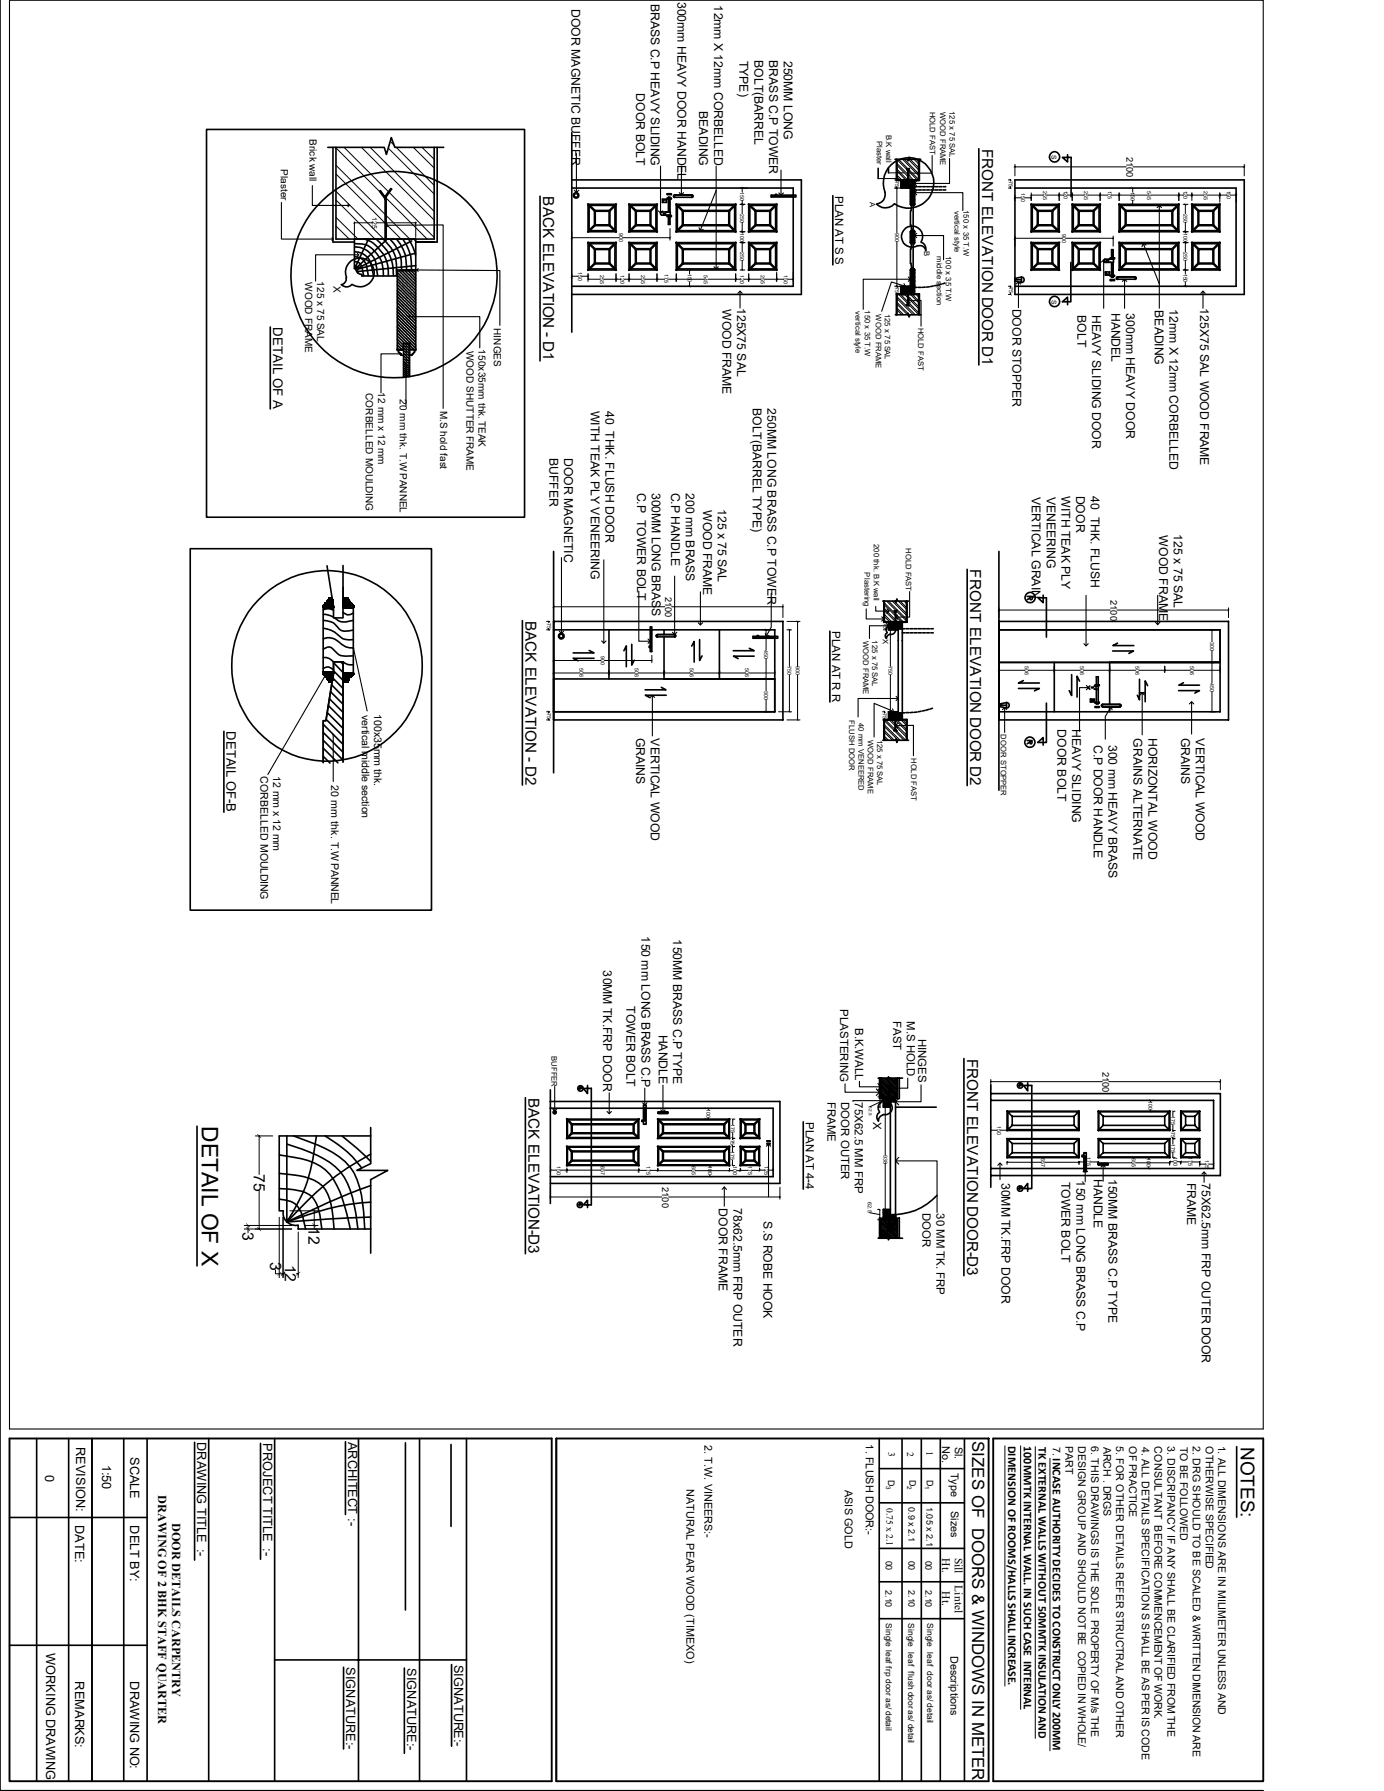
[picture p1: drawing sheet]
<svg xmlns="http://www.w3.org/2000/svg" width="216mm" height="279mm" viewBox="0 0 216 279" stroke-linecap="round" stroke-linejoin="round" font-family="sans-serif">
<defs><g id="words">
<text font-size="3.6" x="31.5" y="175.7" transform="rotate(90 31.5 175.7)">DETAIL OF X</text>
<text font-size="3" x="193.5" y="225.7" transform="rotate(90 193.5 225.7)">NOTES:</text>
<text font-size="2.6" x="151.6" y="224.8" transform="rotate(90 151.6 224.8)">SIZES OF DOORS &amp; WINDOWS IN METER</text>
<g font-size="2.5">
<text x="39.6" y="183.1" transform="rotate(90 39.6 183.1)">75</text>
<text x="48.1" y="191.5" transform="rotate(90 48.1 191.5)">12</text>
<text x="37.8" y="192.2" transform="rotate(90 37.8 192.2)">3</text>
<text x="42.1" y="196.8" transform="rotate(90 42.1 196.8)">3</text>
<text x="44.4" y="197.3" transform="rotate(90 44.4 197.3)">12</text>
</g>
<g font-size="2.4">
<text x="153.2" y="23.2" transform="rotate(90 153.2 23.2)">FRONT ELEVATION DOOR D1</text>
<text x="84.8" y="30.6" transform="rotate(90 84.8 30.6)">BACK ELEVATION - D1</text>
<text x="151.3" y="88.8" transform="rotate(90 151.3 88.8)">FRONT ELEVATION DOOR D2</text>
<text x="82" y="96.8" transform="rotate(90 82 96.8)">BACK ELEVATION - D2</text>
<text x="150.9" y="165.1" transform="rotate(90 150.9 165.1)">FRONT ELEVATION DOOR-D3</text>
<text x="82.5" y="171.2" transform="rotate(90 82.5 171.2)">BACK ELEVATION-D3</text>
</g>
<text font-size="2.1" x="42.6" y="51" transform="rotate(90 42.6 51)">DETAIL OF A</text>
<g font-size="2">
<text x="35.3" y="114.1" transform="rotate(90 35.3 114.1)">DETAIL OF-B</text>
<text x="11.9" y="225.7" transform="rotate(90 11.9 225.7)">REVISION:</text>
<text x="20.3" y="227.3" transform="rotate(90 20.3 227.3)">SCALE</text>
<text x="30.8" y="225" transform="rotate(90 30.8 225)">DRAWING TITLE :-</text>
<text x="41.1" y="225.2" transform="rotate(90 41.1 225.2)">PROJECT TITLE :-</text>
<text x="54.3" y="224.9" transform="rotate(90 54.3 224.9)">ARCHITECT :-</text>
<text x="7.1" y="230.1" transform="rotate(90 7.1 230.1)">0</text>
<text x="15.9" y="228.5" transform="rotate(90 15.9 228.5)">1:50</text>
<text x="11.7" y="238" transform="rotate(90 11.7 238)">DATE:</text>
<text x="20.3" y="237.9" transform="rotate(90 20.3 237.9)">DELT BY:</text>
<text x="7.2" y="257.8" transform="rotate(90 7.2 257.8)">WORKING DRAWING</text>
<text x="11.7" y="262.3" transform="rotate(90 11.7 262.3)">REMARKS:</text>
<text x="20.3" y="262.3" transform="rotate(90 20.3 262.3)">DRAWING NO:</text>
<text x="54" y="260.1" transform="rotate(90 54 260.1)">SIGNATURE:-</text>
<text x="63.5" y="260.2" transform="rotate(90 63.5 260.2)">SIGNATURE:-</text>
<text x="70.9" y="259.7" transform="rotate(90 70.9 259.7)">SIGNATURE:-</text>
</g>
<g font-size="1.9">
<text x="89.2" y="1.4" transform="rotate(90 89.2 1.4)">DOOR MAGNETIC BUFFER</text>
<text x="101.5" y=".6" transform="rotate(90 101.5 .6)">BRASS C.P HEAVY SLIDING</text>
<text x="105.7" y=".3" transform="rotate(90 105.7 .3)">300mm HEAVY DOOR HANDEL</text>
<text x="111.4" y=".8" transform="rotate(90 111.4 .8)">12mm X 12mm CORBELLED</text>
<text x="115.4" y="9.4" transform="rotate(90 115.4 9.4)">TYPE)</text>
<text x="117.7" y="9.4" transform="rotate(90 117.7 9.4)">BOLT(BARREL</text>
<text x="120" y="9.4" transform="rotate(90 120 9.4)">BRASS C.P TOWER</text>
<text x="122.3" y="9.4" transform="rotate(90 122.3 9.4)">250MM LONG</text>
<text x="99.2" y="14.6" transform="rotate(90 99.2 14.6)">DOOR BOLT</text>
<text x="109.1" y="17.3" transform="rotate(90 109.1 17.3)">BEADING</text>
<text x="112.7" y="48.2" transform="rotate(90 112.7 48.2)">WOOD FRAME</text>
<text x="115" y="48" transform="rotate(90 115 48)">125X75 SAL</text>
<text x="157.9" y="48.1" transform="rotate(90 157.9 48.1)">DOOR STOPPER</text>
<text x="168.1" y="49.1" transform="rotate(90 168.1 49.1)">BOLT</text>
<text x="170.4" y="49.1" transform="rotate(90 170.4 49.1)">HEAVY SLIDING DOOR</text>
<text x="173.4" y="48.8" transform="rotate(90 173.4 48.8)">HANDEL</text>
<text x="175.7" y="48.9" transform="rotate(90 175.7 48.9)">300mm HEAVY DOOR</text>
<text x="180.1" y="48.3" transform="rotate(90 180.1 48.3)">BEADING</text>
<text x="182.4" y="48.3" transform="rotate(90 182.4 48.3)">12mm X 12mm CORBELLED</text>
<text x="187.2" y="48" transform="rotate(90 187.2 48)">125X75 SAL WOOD FRAME</text>
<text x="92.2" y="64.1" transform="rotate(90 92.2 64.1)">WITH TEAK PLY VENEERING</text>
<text x="94.5" y="64.1" transform="rotate(90 94.5 64.1)">40 THK. FLUSH DOOR</text>
<text x="117.4" y="63.6" transform="rotate(90 117.4 63.6)">BOLT(BARREL TYPE)</text>
<text x="119.7" y="63.7" transform="rotate(90 119.7 63.7)">250MM LONG BRASS C.P TOWER</text>
<text x="85.7" y="71.4" transform="rotate(90 85.7 71.4)">BUFFER</text>
<text x="88" y="71.4" transform="rotate(90 88 71.4)">DOOR MAGNETIC</text>
<text x="99.4" y="76.8" transform="rotate(90 99.4 76.8)">C.P TOWER BOLT</text>
<text x="101.7" y="76.8" transform="rotate(90 101.7 76.8)">300MM LONG BRASS</text>
<text x="104.7" y="76.8" transform="rotate(90 104.7 76.8)">C.P HANDLE</text>
<text x="107" y="76.9" transform="rotate(90 107 76.9)">200 mm BRASS</text>
<text x="161" y="77.5" transform="rotate(90 161 77.5)">VERTICAL GRAIN</text>
<text x="163.3" y="77.5" transform="rotate(90 163.3 77.5)">VENEERING</text>
<text x="165.6" y="77.4" transform="rotate(90 165.6 77.4)">WITH TEAK PLY</text>
<text x="167.9" y="77.3" transform="rotate(90 167.9 77.3)">DOOR</text>
<text x="170.1" y="77.4" transform="rotate(90 170.1 77.4)">40 THK. FLUSH</text>
<text x="109.7" y="79.5" transform="rotate(90 109.7 79.5)">WOOD FRAME</text>
<text x="112" y="79.4" transform="rotate(90 112 79.4)">125 x 75 SAL</text>
<text x="180.8" y="83.5" transform="rotate(90 180.8 83.5)">WOOD FRAME</text>
<text x="183.1" y="83.4" transform="rotate(90 183.1 83.4)">125 x 75 SAL</text>
<text x="165" y="113.8" transform="rotate(90 165 113.8)">DOOR BOLT</text>
<text x="167.3" y="113.8" transform="rotate(90 167.3 113.8)">HEAVY SLIDING</text>
<text x="99.2" y="115.1" transform="rotate(90 99.2 115.1)">GRAINS</text>
<text x="101.5" y="115.2" transform="rotate(90 101.5 115.2)">VERTICAL WOOD</text>
<text x="170.6" y="116.2" transform="rotate(90 170.6 116.2)">C.P DOOR HANDLE</text>
<text x="172.9" y="116.2" transform="rotate(90 172.9 116.2)">300 mm HEAVY BRASS</text>
<text x="176.8" y="115.1" transform="rotate(90 176.8 115.1)">GRAINS ALTERNATE</text>
<text x="179.2" y="115.1" transform="rotate(90 179.2 115.1)">HORIZONTAL WOOD</text>
<text x="184.3" y="115.1" transform="rotate(90 184.3 115.1)">GRAINS</text>
<text x="186.5" y="115.2" transform="rotate(90 186.5 115.2)">VERTICAL WOOD</text>
<text x="100.1" y="146.1" transform="rotate(90 100.1 146.1)">150 mm LONG BRASS C.P</text>
<text x="105" y="146.6" transform="rotate(90 105 146.6)">150MM BRASS C.P TYPE</text>
<text x="94.1" y="151.4" transform="rotate(90 94.1 151.4)">30MM TK.FRP DOOR</text>
<text x="97.7" y="156.9" transform="rotate(90 97.7 156.9)">TOWER BOLT</text>
<text x="102.8" y="161.4" transform="rotate(90 102.8 161.4)">HANDLE</text>
<text x="156.3" y="184.5" transform="rotate(90 156.3 184.5)">30MM TK.FRP DOOR</text>
<text x="165.6" y="184.3" transform="rotate(90 165.6 184.3)">TOWER BOLT</text>
<text x="167.9" y="184.2" transform="rotate(90 167.9 184.2)">150 mm LONG BRASS C.P</text>
<text x="170.7" y="183.9" transform="rotate(90 170.7 183.9)">HANDLE</text>
<text x="172.9" y="183.9" transform="rotate(90 172.9 183.9)">150MM BRASS C.P TYPE</text>
<text x="185.2" y="184.5" transform="rotate(90 185.2 184.5)">FRAME</text>
<text x="187.5" y="184.6" transform="rotate(90 187.5 184.6)">75X62.5mm FRP OUTER DOOR</text>
<text x="112.1" y="188.5" transform="rotate(90 112.1 188.5)">DOOR FRAME</text>
<text x="114.4" y="188.5" transform="rotate(90 114.4 188.5)">78x62.5mm FRP OUTER</text>
<text x="119.1" y="190.5" transform="rotate(90 119.1 190.5)">S.S ROBE HOOK</text>
<text x="157.3" y="225.5" transform="rotate(90 157.3 225.5)">DIMENSION OF ROOMS/HALLS SHALL INCREASE.</text>
<text x="159.7" y="225.5" transform="rotate(90 159.7 225.5)">100MMTK INTERNAL WALL. IN SUCH CASE INTERNAL</text>
<text x="162" y="225.7" transform="rotate(90 162 225.7)">TK EXTERNAL WALLS WITHOUT 50MMTK INSULATION AND</text>
<text x="24.7" y="233.3" transform="rotate(90 24.7 233.3)">DRAWING OF 2 BHK STAFF QUARTER</text>
<text x="26.8" y="237.5" transform="rotate(90 26.8 237.5)">DOOR DETAILS CARPENTRY</text>
</g>
<g font-size="1.8">
<text x="130.3" y="30.5" transform="rotate(90 130.3 30.5)">PLAN AT S S</text>
<text x="129.8" y="98.5" transform="rotate(90 129.8 98.5)">PLAN AT R R</text>
<text x="131.1" y="157.4" transform="rotate(90 131.1 157.4)">PLASTERING</text>
<text x="133.4" y="160.3" transform="rotate(90 133.4 160.3)">B.K.WALL</text>
<text x="139.3" y="159.3" transform="rotate(90 139.3 159.3)">FAST</text>
<text x="141.5" y="159.3" transform="rotate(90 141.5 159.3)">M.S HOLD</text>
<text x="143.3" y="162" transform="rotate(90 143.3 162)">HINGES</text>
<text x="129.1" y="171.9" transform="rotate(90 129.1 171.9)">FRAME</text>
<text x="131.2" y="171.9" transform="rotate(90 131.2 171.9)">DOOR OUTER</text>
<text x="133.4" y="172" transform="rotate(90 133.4 172)">75X62.5 MM FRP</text>
<text x="125.7" y="175" transform="rotate(90 125.7 175)">PLAN AT 4-4</text>
<text x="136.2" y="175" transform="rotate(90 136.2 175)">X</text>
<text x="143.9" y="189.2" transform="rotate(90 143.9 189.2)">DOOR</text>
<text x="146.1" y="189.2" transform="rotate(90 146.1 189.2)">30 MM TK. FRP</text>
<text x="147" y="243.1" transform="rotate(90 147 243.1)">Ht.</text>
<text x="149" y="243" transform="rotate(90 149 243)">Sill</text>
<text x="147" y="248.3" transform="rotate(90 147 248.3)">Ht.</text>
<text x="149" y="247.3" transform="rotate(90 149 247.3)">Lintel</text>
</g>
<g font-size="1.7">
<text x="56.4" y="111.5" transform="rotate(90 56.4 111.5)">vertical middle section</text>
<text x="58.4" y="111.4" transform="rotate(90 58.4 111.4)">100x35mm thk.</text>
<text x="40.7" y="121.1" transform="rotate(90 40.7 121.1)">CORBELLED MOULDING</text>
<text x="42.6" y="121" transform="rotate(90 42.6 121)">12 mm x 12 mm</text>
<text x="51.6" y="122.5" transform="rotate(90 51.6 122.5)">20 mm thk. T.W PANNEL</text>
<text x="109.9" y="225.4" transform="rotate(90 109.9 225.4)">2. T.W. VINEERS:-</text>
<text x="135" y="225.3" transform="rotate(90 135 225.3)">1. FLUSH DOOR:-</text>
<text x="147" y="225.6" transform="rotate(90 147 225.6)">No.</text>
<text x="149" y="225.7" transform="rotate(90 149 225.7)">Sl.</text>
<text x="164.2" y="225.7" transform="rotate(90 164.2 225.7)">7. INCASE AUTHORITY DECIDES TO CONSTRUCT ONLY 200MM</text>
<text x="166.2" y="225.6" transform="rotate(90 166.2 225.6)">PART</text>
<text x="168.2" y="225.6" transform="rotate(90 168.2 225.6)">DESIGN GROUP AND SHOULD NOT BE COPIED IN WHOLE/</text>
<text x="170.2" y="225.6" transform="rotate(90 170.2 225.6)">6. THIS DRAWINGS IS THE SOLE PROPERTY OF M/s THE</text>
<text x="172.1" y="225.7" transform="rotate(90 172.1 225.7)">ARCH . DRGS</text>
<text x="174.1" y="225.6" transform="rotate(90 174.1 225.6)">5. FOR OTHER DETAILS REFER STRUCTRAL AND OTHER</text>
<text x="176.1" y="225.6" transform="rotate(90 176.1 225.6)">OF PRACTICE</text>
<text x="178.1" y="225.7" transform="rotate(90 178.1 225.7)">4. ALL DETAILS SPECIFICATION S SHALL BE AS PER IS CODE</text>
<text x="180.1" y="225.6" transform="rotate(90 180.1 225.6)">CONSULTANT BEFORE COMMENCEMENT OF WORK.</text>
<text x="182.1" y="225.6" transform="rotate(90 182.1 225.6)">3. DISCRIPANCY IF ANY SHALL BE CLARIFIED FROM THE</text>
<text x="184.1" y="225.7" transform="rotate(90 184.1 225.7)">TO BE FOLLOWED</text>
<text x="186.1" y="225.6" transform="rotate(90 186.1 225.6)">2. DRG SHOULD TO BE SCALED &amp; WRITTEN DIMENSION ARE</text>
<text x="188.1" y="225.6" transform="rotate(90 188.1 225.6)">OTHERWISE SPECIFIED</text>
<text x="190" y="225.5" transform="rotate(90 190 225.5)">1. ALL DIMENSIONS ARE IN MILIMETER UNLESS AND</text>
<text x="107.1" y="232.3" transform="rotate(90 107.1 232.3)">NATURAL PEAR WOOD (TIMEXO)</text>
<text x="131.8" y="232.4" transform="rotate(90 131.8 232.4)">ASIS GOLD</text>
<text x="148.3" y="229.7" transform="rotate(90 148.3 229.7)">Type</text>
<text x="148.3" y="235.7" transform="rotate(90 148.3 235.7)">Sizes</text>
<text x="148.2" y="258.3" transform="rotate(90 148.2 258.3)">Descriptions</text>
</g>
<g font-size="1.6">
<text x="48.3" y="21.7" transform="rotate(90 48.3 21.7)">Brick wall</text>
<text x="43.8" y="26.4" transform="rotate(90 43.8 26.4)">Plaster</text>
<text x="47.6" y="44" transform="rotate(90 47.6 44)">WOOD FRAME</text>
<text x="49.5" y="43.9" transform="rotate(90 49.5 43.9)">125 x 75 SAL</text>
<text x="52" y="44.7" transform="rotate(90 52 44.7)">X</text>
<text x="77" y="51.2" transform="rotate(90 77 51.2)">HINGES</text>
<text x="72.8" y="54.7" transform="rotate(90 72.8 54.7)">WOOD SHUTTER FRAME</text>
<text x="74.6" y="54.5" transform="rotate(90 74.6 54.5)">150x35mm thk. TEAK</text>
<text x="57.1" y="61.3" transform="rotate(90 57.1 61.3)">CORBELLED MOULDING</text>
<text x="59" y="61.2" transform="rotate(90 59 61.2)">12 mm x 12 mm</text>
<text x="62.4" y="62.3" transform="rotate(90 62.4 62.3)">20 mm thk. T.W PANNEL</text>
<text x="68.7" y="64.1" transform="rotate(90 68.7 64.1)">M.S hold fast</text>
</g>
<g font-size="1.5">
<text x="138.6" y="226.5" transform="rotate(90 138.6 226.5)">3</text>
<text x="141.5" y="226.5" transform="rotate(90 141.5 226.5)">2</text>
<text x="144.5" y="226.4" transform="rotate(90 144.5 226.4)">1</text>
<text x="138.3" y="235.2" transform="rotate(90 138.3 235.2)">0.75 x 2.1</text>
</g>
<g font-size="1.4">
<text x="175.7" y="24.4" transform="rotate(90 175.7 24.4)">2100</text>
<text x="103.8" y="93.1" transform="rotate(90 103.8 93.1)">2100</text>
<text x="173.2" y="93.6" transform="rotate(90 173.2 93.6)">2100</text>
<text x="172" y="167.2" transform="rotate(90 172 167.2)">2100</text>
<text x="103.3" y="185.2" transform="rotate(90 103.3 185.2)">2100</text>
<text x="138.5" y="230.8" transform="rotate(90 138.5 230.8)">D</text>
<text x="141.9" y="230.8" transform="rotate(90 141.9 230.8)">D</text>
<text x="144.6" y="230.8" transform="rotate(90 144.6 230.8)">D</text>
<text x="141.7" y="235.1" transform="rotate(90 141.7 235.1)">0.9 x 2.1</text>
<text x="144.5" y="235.1" transform="rotate(90 144.5 235.1)">1.05 x 2.1</text>
<text x="138.2" y="243.5" transform="rotate(90 138.2 243.5)">00</text>
<text x="141.7" y="243.5" transform="rotate(90 141.7 243.5)">00</text>
<text x="144.4" y="243.5" transform="rotate(90 144.4 243.5)">00</text>
<text x="138.1" y="248" transform="rotate(90 138.1 248)">2.10</text>
<text x="141.7" y="248" transform="rotate(90 141.7 248)">2.10</text>
<text x="144.4" y="248" transform="rotate(90 144.4 248)">2.10</text>
</g>
<g font-size="1.3">
<text x="138.2" y="253.2" transform="rotate(90 138.2 253.2)">Single leaf frp door as/ detail</text>
<text x="141.6" y="253.2" transform="rotate(90 141.6 253.2)">Single leaf flush door as/ detail</text>
<text x="144.6" y="253.2" transform="rotate(90 144.6 253.2)">Single leaf door as/ detail</text>
</g>
<g font-size="1.2">
<text x="145.1" y="17.4" transform="rotate(90 145.1 17.4)">HOLD FAST</text>
<text x="146.7" y="17.4" transform="rotate(90 146.7 17.4)">WOOD FRAME</text>
<text x="148.1" y="17.3" transform="rotate(90 148.1 17.3)">125 x 75 SAL</text>
<text x="136.8" y="22" transform="rotate(90 136.8 22)">Plaster</text>
<text x="138.2" y="21" transform="rotate(90 138.2 21)">B.K wall</text>
<text x="135.7" y="31.5" transform="rotate(90 135.7 31.5)">A</text>
<text x="148.9" y="32.9" transform="rotate(90 148.9 32.9)">vertical style</text>
<text x="150.3" y="32.8" transform="rotate(90 150.3 32.8)">150 x 35 T.W</text>
<text x="144.2" y="39.1" transform="rotate(90 144.2 39.1)">B</text>
<text x="146.1" y="40" transform="rotate(90 146.1 40)">middle section</text>
<text x="147.5" y="39.9" transform="rotate(90 147.5 39.9)">100 x 35 T.W</text>
<text x="133.5" y="48.5" transform="rotate(90 133.5 48.5)">vertical style</text>
<text x="134.9" y="48.4" transform="rotate(90 134.9 48.4)">150 x 35 T.W</text>
<text x="136.6" y="49.1" transform="rotate(90 136.6 49.1)">WOOD FRAME</text>
<text x="138.1" y="48.9" transform="rotate(90 138.1 48.9)">125 x 75 SAL</text>
<text x="143.2" y="51.1" transform="rotate(90 143.2 51.1)">HOLD FAST</text>
<text x="134.9" y="89.3" transform="rotate(90 134.9 89.3)">Plastering</text>
<text x="136.3" y="84.8" transform="rotate(90 136.3 84.8)">200 thk. B.K wall</text>
<text x="141.3" y="85.5" transform="rotate(90 141.3 85.5)">HOLD FAST</text>
<text x="134.7" y="100" transform="rotate(90 134.7 100)">WOOD FRAME</text>
<text x="136.1" y="99.9" transform="rotate(90 136.1 99.9)">125 x 75 SAL</text>
<text x="137.7" y="99.7" transform="rotate(90 137.7 99.7)">X</text>
<text x="132.5" y="112.3" transform="rotate(90 132.5 112.3)">FLUSH DOOR</text>
<text x="133.9" y="112.8" transform="rotate(90 133.9 112.8)">40 mm VENEERED</text>
<text x="135.4" y="115.5" transform="rotate(90 135.4 115.5)">WOOD FRAME</text>
<text x="136.8" y="115.4" transform="rotate(90 136.8 115.4)">125 x 75 SAL</text>
<text x="142.1" y="118.2" transform="rotate(90 142.1 118.2)">HOLD FAST</text>
<text x="156.1" y="114.5" transform="rotate(90 156.1 114.5)">DOOR STOPPER</text>
<text x="86" y="164.8" transform="rotate(90 86 164.8)">BUFFER</text>
</g>
<g font-size="1.1">
<text x="164" y="24.3" transform="rotate(90 164 24.3)">S</text>
<text x="58.1" y="33.9" transform="rotate(90 58.1 33.9)">125</text>
<text x="164" y="46.8" transform="rotate(90 164 46.8)">S</text>
</g>
<g font-size="1">
<text x="138.2" y="231.8" transform="rotate(90 138.2 231.8)">3</text>
<text x="141.5" y="231.8" transform="rotate(90 141.5 231.8)">2</text>
<text x="144.3" y="231.7" transform="rotate(90 144.3 231.7)">1</text>
</g>
<g font-size=".8">
<text x="115.5" y="29.9" transform="rotate(90 115.5 29.9)">150</text>
<text x="139.6" y="28.2" transform="rotate(90 139.6 28.2)">75</text>
<text x="157.4" y="28.2" transform="rotate(90 157.4 28.2)">75</text>
<text x="162.7" y="29.8" transform="rotate(90 162.7 29.8)">255</text>
<text x="166" y="29.7" transform="rotate(90 166 29.7)">120</text>
<text x="169.1" y="29.8" transform="rotate(90 169.1 29.8)">255</text>
<text x="172.8" y="29.7" transform="rotate(90 172.8 29.7)">175</text>
<text x="176.4" y="29.9" transform="rotate(90 176.4 29.9)">150</text>
<text x="178.9" y="29.8" transform="rotate(90 178.9 29.8)">545</text>
<text x="184.6" y="29.7" transform="rotate(90 184.6 29.7)">120</text>
<text x="187.8" y="29.8" transform="rotate(90 187.8 29.8)">255</text>
<text x="191.4" y="29.7" transform="rotate(90 191.4 29.7)">150</text>
<text x="115.5" y="33.3" transform="rotate(90 115.5 33.3)">250</text>
<text x="159.3" y="30.1" transform="rotate(90 159.3 30.1)">150</text>
<text x="184.6" y="33.3" transform="rotate(90 184.6 33.3)">250</text>
<text x="96.6" y="36.4" transform="rotate(90 96.6 36.4)">900</text>
<text x="115.5" y="36.3" transform="rotate(90 115.5 36.3)">100</text>
<text x="115.5" y="39.3" transform="rotate(90 115.5 39.3)">250</text>
<text x="139.6" y="36.3" transform="rotate(90 139.6 36.3)">900</text>
<text x="165.7" y="36.5" transform="rotate(90 165.7 36.5)">900</text>
<text x="184.6" y="36.3" transform="rotate(90 184.6 36.3)">100</text>
<text x="184.6" y="39.3" transform="rotate(90 184.6 39.3)">250</text>
<text x="90.2" y="42.4" transform="rotate(90 90.2 42.4)">150</text>
<text x="93.6" y="42.8" transform="rotate(90 93.6 42.8)">255</text>
<text x="96.8" y="42.8" transform="rotate(90 96.8 42.8)">120</text>
<text x="100" y="42.8" transform="rotate(90 100 42.8)">255</text>
<text x="103.7" y="42.8" transform="rotate(90 103.7 42.8)">175</text>
<text x="107.3" y="42.7" transform="rotate(90 107.3 42.7)">150</text>
<text x="109.8" y="42.8" transform="rotate(90 109.8 42.8)">545</text>
<text x="115.5" y="42.8" transform="rotate(90 115.5 42.8)">120</text>
<text x="118.7" y="42.8" transform="rotate(90 118.7 42.8)">255</text>
<text x="122.3" y="42.8" transform="rotate(90 122.3 42.8)">150</text>
<text x="139.7" y="44.8" transform="rotate(90 139.7 44.8)">75</text>
<text x="157.4" y="44.8" transform="rotate(90 157.4 44.8)">75</text>
<text x="184.6" y="42.7" transform="rotate(90 184.6 42.7)">150</text>
<text x="85.3" y="97.1" transform="rotate(90 85.3 97.1)">75</text>
<text x="119.2" y="101.4" transform="rotate(90 119.2 101.4)">450</text>
<text x="137.8" y="97.2" transform="rotate(90 137.8 97.2)">75</text>
<text x="188.8" y="100.1" transform="rotate(90 188.8 100.1)">300</text>
<text x="90.4" y="104.3" transform="rotate(90 90.4 104.3)">506</text>
<text x="93.7" y="102.3" transform="rotate(90 93.7 102.3)">900</text>
<text x="99" y="104.3" transform="rotate(90 99 104.3)">506</text>
<text x="107.6" y="104.3" transform="rotate(90 107.6 104.3)">506</text>
<text x="116.3" y="104.3" transform="rotate(90 116.3 104.3)">506</text>
<text x="119.2" y="107.8" transform="rotate(90 119.2 107.8)">300</text>
<text x="122.9" y="103.9" transform="rotate(90 122.9 103.9)">750</text>
<text x="124.2" y="103.9" transform="rotate(90 124.2 103.9)">900</text>
<text x="138.6" y="103.9" transform="rotate(90 138.6 103.9)">750</text>
<text x="159.9" y="103.9" transform="rotate(90 159.9 103.9)">506</text>
<text x="168.5" y="103.9" transform="rotate(90 168.5 103.9)">506</text>
<text x="177.1" y="103.9" transform="rotate(90 177.1 103.9)">506</text>
<text x="185.7" y="103.9" transform="rotate(90 185.7 103.9)">506</text>
<text x="188.8" y="106.5" transform="rotate(90 188.8 106.5)">450</text>
<text x="85.3" y="111.2" transform="rotate(90 85.3 111.2)">75</text>
<text x="137.7" y="111.2" transform="rotate(90 137.7 111.2)">75</text>
<text x="110.2" y="173" transform="rotate(90 110.2 173)">100</text>
<text x="179.2" y="171.8" transform="rotate(90 179.2 171.8)">100</text>
<text x="114" y="177.8" transform="rotate(90 114 177.8)">75</text>
<text x="114" y="179.6" transform="rotate(90 114 179.6)">175</text>
<text x="114" y="175.4" transform="rotate(90 114 175.4)">175</text>
<text x="155.5" y="175.6" transform="rotate(90 155.5 175.6)">150</text>
<text x="182.7" y="174.1" transform="rotate(90 182.7 174.1)">175</text>
<text x="182.7" y="176.5" transform="rotate(90 182.7 176.5)">75</text>
<text x="182.7" y="178.4" transform="rotate(90 182.7 178.4)">175</text>
<text x="86.9" y="181.8" transform="rotate(90 86.9 181.8)">150</text>
<text x="93.7" y="181.9" transform="rotate(90 93.7 181.9)">657</text>
<text x="100.8" y="181.9" transform="rotate(90 100.8 181.9)">175</text>
<text x="107.9" y="181.9" transform="rotate(90 107.9 181.9)">655</text>
<text x="110.5" y="182" transform="rotate(90 110.5 182)">100</text>
<text x="114.3" y="181.9" transform="rotate(90 114.3 181.9)">100</text>
<text x="116.7" y="181.9" transform="rotate(90 116.7 181.9)">175</text>
<text x="119.3" y="181.8" transform="rotate(90 119.3 181.8)">125</text>
<text x="137.8" y="180.1" transform="rotate(90 137.8 180.1)">938</text>
<text x="162.4" y="180.6" transform="rotate(90 162.4 180.6)">657</text>
<text x="169.6" y="180.5" transform="rotate(90 169.6 180.5)">175</text>
<text x="176.6" y="180.7" transform="rotate(90 176.6 180.7)">655</text>
<text x="178.9" y="180.7" transform="rotate(90 178.9 180.7)">100</text>
<text x="183.1" y="180.5" transform="rotate(90 183.1 180.5)">100</text>
<text x="185.4" y="180.6" transform="rotate(90 185.4 180.6)">175</text>
<text x="188" y="180.9" transform="rotate(90 188 180.9)">125</text>
<text x="135.4" y="187.6" transform="rotate(90 135.4 187.6)">62.5</text>
</g>
<text font-size=".7" x="135.5" y="172.6" transform="rotate(90 135.5 172.6)">62.5</text>
</g></defs>
<g fill="none" stroke="#000" stroke-width=".16">
<path d="M52.4 25.8l11.5 11.5M52.4 29.8l7.5 7.5M52.4 33.9l3.4 3.4M52.4 23.1l14.2 14.2M52.4 27.1l10.2 10.2M52.4 31.2l6.1 6.1M52.4 35.3l2.1 2M53.7 23l14 14M55.3 34.6v2.4M55.3 34.8h2.8M55.4 34.7l-.2 .1M56.4 23l11.3 11.3"/>
<path d="M57.7 23l10 10M58.8 34.8h6.1M60.6 23.1l7.1 7.2M60.9 22.1l.6 .5M61.8 23l5.9 5.9M64.5 23l3.2 3.2M64.9 34.6v2.4M64.9 34.7l-.1 .1M65.8 23l1.9 1.8M89.2 36.1v1.4M89.2 37.1h7.4M97.2 37.1h7.3"/>
<path d="M104.5 35.6v1.9M115.4 31.9h.8M115.4 36.2h.8M115.4 37.8h.8M115.4 29.3h1.2M115.8 29.3v.7M115.8 31.2v2.2M115.8 34.7v1.7M115.8 37.6v1.7M137 27.9h2.9M138.6 27h2.4M139.6 29.3h.9"/>
<path d="M139.6 28.1h.4M139.9 25.5l2.6 2.6M139.9 26.4l1.7 1.7M139.9 27.3l.8 .8M139.9 24.9l3.2 3.2M139.9 25.8l2.3 2.3M139.9 26.7l1.4 1.4M139.9 27.6l.5 .5M139.9 37.7v7M139.9 28.1v.1M139.9 29.1v7.2M140.2 24.8l3.1 3.2"/>
<path d="M140.8 24.8l2.5 2.6M141.1 24.8l2.2 2.3M141.7 24.9l1.6 1.6M141.8 24.6l.1 .2M142 24.8l1.3 1.4M142.6 24.8l.7 .8M142.9 24.8l.4 .5M157.3 29.3h.4M157.3 28.1h.4M157.6 28.1v.1M157.6 29.1v.2M158.3 36.8v1.6"/>
<path d="M158.3 37.2h7.4M158.3 30.5v.8M158.3 30.9h1M158.3 25.7v1.7M158.3 26h17.4M159.9 30.9h1M160.9 30.4h1.8M160.9 30.1v1.2M163.4 30.4h2.5M165.2 30.1v1.2M166.3 37.2h7.4M166.5 30.4h2.6"/>
<path d="M167.3 30.1v1.2M169.8 30.4h3M171.6 30.1v1.2M173.4 30.4h5.5M173.7 36.8v1.6M174.6 30.1v1.2M176.4 31.9h.1M176.4 29.3h.1M176.7 29.3v.7M176.7 31.2v.7M176.7 26h17.4M179.5 30.4h5.1"/>
<path d="M183.9 30.1v1.2M184.6 31.9h.7M184.6 36.2h.7M184.6 37.8h.7M184.9 31.9v1.5M184.9 34.7v1.7M184.9 37.6v1.7M185.9 30.1v1.2M187.8 30.4h-2.6M188.4 30.4h3M190.3 30.1v1.4M192 30.4h.8"/>
<path d="M192.8 30.1v1.4M194.1 25.7v1.7M89.2 42.7v.8M89.2 43.1h1M90.8 43.1h.9M91.7 43.6h1.9M91.7 42.7v1.2M94.2 43.6h2.6M96.1 42.7v1.2M97.4 43.6h2.6M98.1 42.7v1.2M100.6 43.6h3.1"/>
<path d="M102.5 42.7v1.2M104.3 43.6h5.5M105.5 42.7v1.2M107.2 42.1h.1M107.2 44.7h.1M107.6 42.1v.7M107.6 44v.7M110.4 43.6h5.1M114.8 42.7v1.2M115.4 42.1h.8M115.8 40.6v1.5M116.1 43.6h2.6"/>
<path d="M116.8 42.7v1.2M121.2 42.5v1.4M122.3 43.6h-3M122.9 43.6h.8M123.7 42.5v1.4M139.6 44.7h1.4M139.9 46.3l2.9 2.8M139.9 47.2l1.7 1.7M139.9 48l1.1 1.1M139.9 49l.1 .1M139.9 46.6l2.6 2.5M139.9 47.5l1.7 1.6"/>
<path d="M139.9 48.3l.8 .8M140 44.7v.2M140 45.7v.2M140.2 45.9l3.1 3.2M140.3 45.9h.2l2.8 2.9M141.1 45.9l2.2 2.2M141.4 45.9l1.9 1.9M141.7 48.9l.2 .3M141.8 49.4h.1M142 45.9l1.3 1.3M142.3 45.9l1 1M142.9 45.9l.4 .5"/>
<path d="M143.2 45.9l.1 .2M157.3 44.7h.4M157.3 45.9h.4M157.6 44.7v.2M157.6 45.7v.2M184.6 42.1h.7M184.6 44.7h.7M184.9 40.6v2.2M184.9 44v.7M85.3 98.3h.5M85.3 96.9h.5M85.6 96.9v.3"/>
<path d="M85.6 98v.3M86.4 94.3v3.3M86.4 94.7h17.3M104.8 94.7h17.3M119.2 98.3h1.1M119.5 98.3v3.1M122.1 94.3v2.1M122.8 98.3h.7M122.8 96.9h2M123.1 98.3v5.7M124.4 96.9v7.1M137.8 98.3h.2"/>
<path d="M137.8 97h.2M138 94.1l2.9 2.9M138 95l2 2M138 95.8l1.1 1.2M138 96.8l.2 .2M138 94.4l2.6 2.6M138 95.2l1.7 1.8M138 96.2l.8 .8M138.1 97v.2M138.1 98v.3M138.3 93.8l3.1 3.1M138.6 98.3h.3"/>
<path d="M138.6 93.8l2.8 2.8M138.9 98.3v5.7M139.2 93.8l2.2 2.2M139.5 93.8l.2 .2M139.7 94l1.7 1.7M139.9 93.5l.1 .1M140.1 93.8l1.3 1.2M140.4 93.8l1 .9M141 93.8l.4 .3M141.3 93.8l.1 .1M155.8 94.8v1.6M155.8 95.2h17.4"/>
<path d="M174.2 95.2h17.4M188.7 98.3h1M189.1 98.3v1.8M191.6 94.8v1.6M85.3 111h.5M85.3 112.3h.5M85.6 111v.3M85.6 112.1v.2M86.4 102.2v1.2M86.4 103h7.3M86.4 104.6v.7M86.4 105h3.9"/>
<path d="M91 105h8M94.3 103h7.4M95 104.6v.7M99.6 105h8M101.7 102.2v1.2M103.6 104.6v.7M108.2 105h8M112.2 104.6v.7M116.9 105h4M119.2 111h1.1M119.2 105.9h1.1M119.5 102.7v5.1"/>
<path d="M119.5 109.1v1.9M120.9 104.6v.7M121.5 111h2M122.8 112.3h2M123.1 105.3v5.7M124.4 105.3v7M137.7 111h.3v.3M138 115.1l.3 .4M138 112.4l3 3.1M138 113.1l2.4 2.4M138 114l1.5 1.5M138 114.9l.6 .6"/>
<path d="M138 113.4l2.1 2.1M138 114.3l1.2 1.2M138 112.1v.2h-.3M138.1 112.3l3.2 3.2M138.6 111h.3M138.7 112.3l2.7 2.7M138.9 105.3v5.7M139 112.3l2.4 2.3M139.7 112.3l1.7 1.7M140 112.3l1.4 1.4M140.5 112.3l.9 .9M140.8 112.3l.6 .6"/>
<path d="M155.8 103.9v1M155.8 104.6h4.1M160.4 104.6h8M164.5 103.9v1M169.1 104.6h8M173.1 103.9v1M177.7 104.6h7.9M181.7 103.9v1M186.3 104.6h4M188.7 103.3h1M188.7 111h1M189.1 101.5v5"/>
<path d="M189.1 107.9v3.1M190.3 103.9v1M39.8 177.2h2.7M40.4 177.2v6M109.9 174.6h.3M109.9 172.9h.3M110.5 172.9v.2M110.5 174.4v.2M114.3 177.6v.2M114.3 178.6v1.1M114.3 174.6v.8M114.3 176.7v.9"/>
<path d="M114.4 174.6h.2M114.4 178.9h.2M114.4 177.6h.2M136.9 171.1h.3M136.9 172.7h.3M137.3 171.1v1.6M137.3 171.9l-1.5 .7M138.1 172.7v7.5M138.4 172.7h.1M154.6 175.7v.3M154.6 176.3h.9M154.6 168.4v1.6"/>
<path d="M154.6 168.7h17.4M156.1 176.3h1M157.1 175.7v.3M173 168.7h17.4M179.5 171.7v.2M179.5 173.1v.3M179.8 173.4h.2M179.8 171.7h.2M183 173.4v.8M183 175.5v1.1M183 177.4v1.1M183 179.7v.9"/>
<path d="M183.1 173.4h.2M183.1 176.4h.2M183.1 177.6h.2M190.4 168.4v1.6M38.1 191.2h7.4M38.1 191.7h7.4M38.7 191.2v1.1M40.4 185.8v5.9M43 198.1v.6h1.4M43.6 189.9v9.4M44.2 189.9v9.4M45.2 188.9h4.4"/>
<path d="M46.2 198.7h.3M46.5 192.2v7.1M47.6 191.2h2M49 188.9v2.9M85.9 182.5h.9M85.9 181.9v.3M85.9 185.2v1.9M85.9 186.7h17.4M88.4 182.2v.7M93.7 182.5h-6.2M94.4 182.5h5.3M99.7 182.6h1.1"/>
<path d="M99.7 182.2v.7M101.4 182.6h1.2M102.6 182.6h5.3M102.6 182.2v.5M104.3 186.7h17.4M108.5 182.6h5.8M110.7 181.8v.3M110.7 183.3v.3M111.1 181.8h.2M111.1 183.6h.2M113.8 182.3v.4M114.3 181v.8"/>
<path d="M114.4 181.8h.2M114.9 182.6h.6M115.5 182.2v.5M115.5 182.6h1.2M117.3 182.6h1.2M118.5 182.2v.5M118.5 182.5h.8M119.8 182.5h.8M120.6 182.2v.5M121.7 185.2v1.9M135.7 189.2l1.5 .3M136.9 188.7h.3"/>
<path d="M136.9 190.3h2.5M137.2 188.7v1.6M138.1 181.5v7.2M138.4 188.7h.1M157.1 181.2v.5M157.1 181.3h5.3M163 181.3h5.3M168.3 181.3h1.2M168.3 181.2v.5M170.1 181.3h1.2M171.3 181.4h5.3M171.3 181.2v.6"/>
<path d="M177.2 181.4h5.3M178.6 180.6h.3M178.6 182.3h.3M179.2 180.6v.2M179.2 182.1v.2M182.5 181.4v.4M182.5 181.2v.4M182.5 181.2h.5M183.1 180.6h.2M183.6 181.2h.6M184.2 181.3h1.2M184.2 181.2v.4"/>
<path d="M186 181.3h1.2M187.2 181.2v.7M187.2 181.6h.8M188.6 181.6h.7M189.3 181.2v.7M156.8 225.6v37.4M159.2 225.6v41.1M161.5 225.7v45.5M163.8 227.5v45.6"/>
</g>
<path d="M1.5 224.4h84.6v53.5h-84.6zM86.8 224.4h67.4v53.5h-67.4zM154.9 224.4h42.2v53.5h-42.2z" fill="none" stroke="#000" stroke-width=".3"/>
<g fill="none" stroke="#000" stroke-width=".17">
<path d="M1.5 0h195.6v222.9h-195.6zM43.9 31.6v5.7h8.1M48.7 29v3h5.8M51.8 37.1l.2 .2-.2 .2M54.3 31.8l.2 .2-.2 .3M55.8 39.5l.2 .3-.2 .2M56 39.8h-6.8v4.1M60.2 30.4v6.9M60.2 35.1h8.9v28.6M60.5 34.9l-.3 .2 .3 .2M89.6 29.7l.3 .3 .4-.3M89.9 24v6"/>
<path d="M102.7 32.9l.3 .3 .4-.3M103 25.9v7.3M106 30.1l.3 .3 .3-.3M106.3 25.9v4.5M109.1 35.5l.1 .5 .5-.2M111.7 25.9v3.8l-2.5 6.3M111.7 29.7v12.3M121.5 30.1l.3 .3 .4-.3M121.8 26.5v3.9M141.9 26.7l-.3 .3 .3 .4M142.7 30.1h7.5v2.8M142.7 36.7h4.5v3.8"/>
<path d="M143 28.3l-.4 .3 .4 .4M143 29.7l-.3 .4 .3 .3M143 36.4l-.3 .3 .3 .4M145.4 24.3v2.7h-3.8M148.1 24.7v3.9h-5.5M178.4 38l2.4 6.3v3.8M178.8 38.2l-.4-.2-.3 .5M180.5 32.4l.3-.4 .4 .4M180.8 32v12.3M62.4 55l.2 .2-.2 .2M62.6 55.2h-3.2v6.1M63.2 58l.1-.1 .2 .1"/>
<path d="M63.3 57.9v5.4M63.7 49.4h11.1v4.9M63.9 49.2l-.2 .2 .2 .2M65 42.1l13 .1v8.6M65.2 41.9l-.2 .2 .2 .2M111.4 41.6l.3 .4 .4-.4M115.1 45.8l.3-.4 .4 .4M115.4 45.4v2.6M141 44.2l.2 .5-.4 .2M141.2 44.7l-2.1-.7-1.6 4.6M141.6 46.9h2.1v4M141.7 43.2l.3 .4-.3 .3"/>
<path d="M142 46.5l-.4 .4 .4 .3M142 43.6h-7.3v4.7M158.5 44.3l.4-.3 .3 .3M158.9 44v4M171.8 40.9l.4-.3 .3 .3M172.2 40.6v7.5M175.1 43.9l.3-.3 .4 .3M175.4 43.6v4.5M187.3 45.8l.4-.4 .3 .4M187.7 45.4v2.7M87.2 98.5l.4 .3 .3-.3M87.6 87v11.8"/>
<path d="M93.9 100l.3 .3 .3-.3M94.2 87.3v13M99.7 92.2v7.8h1.7M101.1 99.7l.3 .3-.3 .4M104.9 98.6l.3 .4 .4-.4M105.2 89.9v9.1M108.9 97.2l.4 .3 .3-.3M109.3 92.3v5.2M119.4 98.8l.1 .5 .5-.2M120.3 92.5v5.3l-.8 1.5M135.1 95v1.6h2.8M136.6 94.6v.7h2.1"/>
<path d="M137.5 96.2l.4 .4-.4 .3M138.3 97.2l.3 .4-.3 .4M138.3 95l.4 .3-.4 .4M138.6 97.6h-3v2M140 95.9l-.3 .4 .3 .3M141.9 92.3v4h-2.2M169.4 92.9v7.9M180.3 97.1l.3 .4 .3-.4M180.6 92.9v4.6M50.6 105.4h.2v.1M50.8 105.4l-9 15.4M52 114.6v7.3"/>
<path d="M52 114.6h-.1M55.1 101.1l2.2 9.8M55.2 101.1l-.1 .1M101.4 108.8l.4-.3 .3 .3M101.8 108.5v6.3M139.2 110.6l.2 .4-.4 .2M139.4 111l-3-1.3v5.3M139.7 113.2h2.8v4.7M139.8 108.6l.3 .4-.3 .3M140 112.9l-.3 .3 .3 .3M140.1 109h-6.2v2.8M156.4 110.7l.3-.3 .4 .3"/>
<path d="M156.7 110.4v3.9M169.1 100.4l.3 .4 .4-.4M169.5 106.9l.3 .4-.3 .3M169.8 107.3h-1.4v6.8M172.9 110.4l.5-.1 .1 .4M173.4 110.3l-1 1.5v3.5M177.8 108.4l.4-.3 .3 .3M178.2 108.1v6.5M185.5 109.8l.4-.3 .3 .3M185.9 109.5v5M86.2 173l.3 .3 .4-.3M86.5 169.5v3.8"/>
<path d="M94.7 173.4l.3 .3 .4-.3M95 170.5v3.2M100.2 172l.4 .4 .3-.4M100.6 169.8v2.6M103.1 173.1l.3 .4 .4-.4M103.4 169.3v4.2M119.5 178.8l.4-.3 .3 .3M119.9 178.5v8.2M131.8 169.1v1.3h5.4M134.1 168.7v.8h3.4M136.7 169.9l.5 .5-.5 .5M136.9 169l.6 .5-.6 .6"/>
<path d="M137.3 171.2l.5 .5-.5 .5M137.8 171.7h-4.7v.1M139.2 169.2l-.5 .6 .5 .5M140.2 171.4l-.5 .5 .5 .5M141.6 168.2v1.6h-2.9M143.7 169.2v2.7h-4M112.6 185.5l.4-.3 .3 .3M113 185.2v3M139.7 181.1h6.5v8M140.2 180.6l-.5 .5 .5 .5M155.7 181.8l.3-.4 .3 .4M156 181.4v2.6"/>
<path d="M169 182.8l.3-.3 .4 .3M169.3 182.5v1.9M171.7 182.1l.4-.4 .3 .4M172.1 181.7v2.6M187.5 183.2l.3-.4 .4 .4M187.8 182.8v1.6"/>
</g>
<g fill="none" stroke="#000" stroke-width=".25">
<path d="M0 0v279.4h197.1M32.2 20.2h49.6v60.5h-49.6zM51.1 23h8.8l.4 1.1 .7-2.6 .6 1.5h7.6M51.9 23v14.8h3.4M52.4 23v14.3h15.3v-14.3M55.3 37.3v4.6h.2M55.3 39.3a2.61 2.61 0 0 1 2.6 2l.4 1.7M55.3 38.5a3.4 3.4 0 0 1 3.5 3.5l.1 1M55.5 38a3.2 3.2 0 0 1 3.2 1.5 4.4 4.4 0 0 1 1.1 3.5M57.1 37.4a5.7 5.7 0 0 1 3.4 3.9l.1 1.7M57.4 37.4l-1.9 4.2M58.8 37.4a6.2 6.2 0 0 1 2.5 4.8l.1 .8"/>
<path d="M59.9 37.4a5.2 5.2 0 0 1 1.9 4.5v.2M60.1 37.3v-6.3l-.9-1.2h.2l.7 .9 .9-1.3 .1 .1-.9 1.2v6.6M60.3 37.4l-4.8 4.5M61 37.5a5.3 5.3 0 0 1 1.7 4.5M61.9 37.4a6.1 6.1 0 0 1 1.5 4.7M62.9 37.4a6.7 6.7 0 0 1 1.3 4.7M63.8 37.4l.7 1.3 .3 1.1M64.2 37.6l-8.7 4.4M64.7 37.3l.1 .3M64.8 39.5l-9.3 2.6M64.9 37.3v4.8h-3.1M68.2 23v14.8h-3.3"/>
<path d="M84.2 30.6v25.7M89.2 20.7v31.1M89.2 29.3h34.5v15.4h-34.5M89.2 28.1h35.8v17.8h-35.8M91.7 37.8h4.4v4.3h-4.4zM91.7 31.9h4.4v4.3h-4.4zM91.9 38h4v4h-4zM91.9 32h4v4h-4zM98.1 37.8h4.4v4.3h-4.4zM98.1 31.9h4.4v4.3h-4.4zM98.3 38h4v4h-4zM98.3 32h4v4h-4z"/>
<path d="M103.3 31.1h.7v.5h-.7zM103.4 31.5h.1M103.4 31.2h.1M103.5 31.2h.3M103.5 33.3h.3v.1h-.3zM103.5 31.2v.2M103.9 33.1h-.7l-.2 .3 .2 .2h.7M103.9 33.1h.1h.6v.5h-.5M103.9 31.5h.1M103.9 31.2h.1M103.9 33.6l.1-.1 .1 .1M104.1 30.2v.2h.6v-.2h-.4"/>
<path d="M104.1 33.6h.6v.2h-.6zM104.1 30.9h.6v.1h-.6zM104.1 30.2h.2M104.1 33.7h.1zM104.1 30.9h.1zM104.1 30.3h.1zM104.3 30.9v-.1h.2v.1M104.3 31v2.1M104.3 33.6h.1M104.3 33.8v1.2h.2v-1.2M104.5 31v2.1M104.5 33.6h.1"/>
<path d="M104.6 33.7h.1zM104.6 30.9h.1zM104.6 30.3h.1zM105.2 30.8h2.8zM105.2 30.8v-.4h2.7v.4M105.5 37.8h9.3v4.3h-9.3zM105.5 31.9h9.3v4.3h-9.3zM105.7 38h8.9v4h-8.9zM105.7 32h8.9v4h-8.9zM107.9 30.4l.2 .2-.2 .2 .2-.1zM107.9 30.4h-2.7l-.1 .2 .1 .2M116.8 31.9h4.4v4.3h-4.4z"/>
<path d="M116.8 37.8h4.4v4.3h-4.4zM117 32h4v4h-4zM117 38h4v4h-4zM120.3 30.6h.7v-.3h.2v.3h2.5M121 30.4h-.7v.3h3.4M121.2 30.4h2.5M123.7 30.4h.5v.3h-.5zM129.9 30.5v10.8M136.7 31.8a1.48 1.48 0 0 0 1.3-1.8 3.9 3.9 0 0 1 3.5-5.4 3.9 3.9 0 0 1 4 4.9 3.9 3.9 0 0 1-6 2.3 1.89 1.89 0 0 1-2.7 .1M137 26.2v1.7M138.6 26.2v.8M139.6 24.8h2v.3l.2-.6 .1 .3h1.7"/>
<path d="M139.8 24.8v3.4h.7M139.9 24.8v3.3h3.4v-3.3M140.5 28.8l.3 .1 .1 .4M140.5 28.7l.4 .1 .1 .5M140.5 28.5a.8 .8 0 0 1 .7 .8M140.5 28.3a.83 .83 0 0 1 .9 1M140.5 28.1v1.2h1.5v-.2h1.1M140.6 29l.1 .3M140.6 28.2a1.02 1.02 0 0 1 1 1.1M140.9 28.1a1.2 1.2 0 0 1 .8 1.2M141 28.1l-.5 .9M141.4 28.1l.4 .5 .1 .7"/>
<path d="M141.4 26.4h.1M141.6 28.1a1.14 1.14 0 0 1 .4 1l.1 2.9M141.6 28v-1.4l-.2-.2 .2 .2 .2-.3-.2 .3v1.5l-1 1 1.9-1M141.8 28.1l.4 .5v.5M142 29.5l.2 .2M142 30.1l.2 .2M142 30.8l.2 .1M142 31.4l.2 .1M142 37.8l.1 .2M142 36.2l.7 .6M142 36.4l.2 .2M142 37.1l.2 .2"/>
<path d="M142 37.7l.2 .1M142 29.2l.7 .6M142 29.4l.7 .7M142 29.6l.7 .7M142 29.8l.7 .7M142 30.1l.7 .6M142 30.3l.7 .6M142 30.5l.7 .6M142 30.7l.7 .6M142 30.9l.7 .6M142 31.1l.7 .6M142 31.3l.4 .4"/>
<path d="M142 31.5l.2 .2M142 31.7l.2 .2M142 31.9h.2zM142 36.2h.2zM142 31.2h.1M142 36.2v1.6M142 28.1l.3 .5 .1 .5M142 37.6l.2 .2h-.2M142 37.8h.1M142 36.4l.7 .6M142 36.6l.7 .6M142 36.8l.7 .6"/>
<path d="M142 37l.7 .6M142 37.2l.7 .6M142 37.4l.2 .2M142 29.3h.1M142 29.9l.1 .1M142 30.6h.1M142 36.9h.1M142 37.5h.1M142 31.8l.1 .1M142 36.2l.1 .1M142.1 36.1l-.1 .1M142.1 29.8h.1"/>
<path d="M142.1 30.4h.1M142.1 31v.1M142.1 32l.1 .1M142.1 31.7h.1M142.1 36.7h.1M142.1 37.3v.1M142.1 38l.1 .1M142.1 31.3h.1M142.1 29.1v.1M142.1 29.4h.1M142.1 30l.1 .1M142.1 30.6l.1 .1"/>
<path d="M142.1 37h.1M142.1 37.6h.1M142.1 36.3l.1 .1M142.2 29.8v.1M142.2 30.5h.1M142.2 31.1v.1M142.2 29.2v.1M142.2 36.8l.2 .2M142.2 37.4l.2 .2M142.2 31.5v.1M142.2 31.7v.1M142.2 36.2h.1"/>
<path d="M142.2 29.1l.5 .5h.4M142.2 31.4h.1M142.2 29.5h.1M142.2 30.1h.1M142.2 30.7v.1M142.2 37v.1M142.2 37.7h.1M142.2 36.4h.1M142.2 28.1l.3 .4v.6l.2 .2M142.2 29.3l.3 .2M142.2 29.9l.3 .2M142.2 30.5l.3 .2"/>
<path d="M142.2 31.2l.2 .1M142.2 31.7h.3v4.7h-.3l-.1-1.3h-.1v-2.2h.1zM142.2 29.7l.1 .1M142.2 30.4h.1M142.2 31h.1M142.2 36.7h.1M142.2 37.3h.1M142.2 35.9l-.1 .1M142.2 37.6h.3v4.7h-.3l-.1-1.2h-.1v-2.2h.1zM142.2 31.6l.1 .1M142.2 31.8h.1M142.3 31.5h.1"/>
<path d="M142.3 29.5v.1M142.3 30.2h.1M142.3 30.8v.1M142.3 37.1v.1M142.3 36.5h.1M142.3 29.8h.1M142.3 30.4l.1 .1M142.3 31.1h.1M142.3 36.7l.1 .1M142.3 37.4h.1M142.3 29.2h.1M142.4 36.6l.2 .2"/>
<path d="M142.4 37.2l.2 .3M142.4 31.5v.1M142.4 31.3l.1 .1M142.4 29.6v.1M142.4 30.3h.1M142.4 30.9h.1M142.4 36.4h.1M142.4 29.9h.1M142.4 30.5l.1 .1M142.4 31.2h.1M142.4 36.8l.1 .1M142.4 37.5h.1"/>
<path d="M142.4 29.1l.3 .3M142.4 29.3h.1M142.5 31.7l.1 .2M142.5 37.8h.2M142.5 31.4v.1M142.5 37.6v.5l.1-.1M142.5 31.7v.4l.2-.1M142.5 29.7l.2 .2M142.5 30.3l.2 .2M142.5 30.9l.1 .2M142.5 31.6l.1 .1M142.5 28.1l.2 .5"/>
<path d="M142.5 29.5h.1M142.5 30.1v.1M142.5 30.8h.1M142.5 37.1h.1M142.5 37.7v.1M142.5 36.4v.1M142.5 30h.1M142.5 30.6h.1M142.5 31.2v.1M142.5 36.9v.1M142.5 37.5v.1M142.5 29.3v.1"/>
<path d="M142.5 36.3h.1M142.5 31.5h.1M142.5 29.6h.1M142.5 30.2l.1 .1M142.5 30.9h.1M142.5 37.2h.1M142.5 37.8h.1M142.5 36.5l.1 .1M142.6 30.1h.1M142.6 30.7h.1M142.6 31.3v.1M142.6 29.4v.1"/>
<path d="M142.6 36.4h.1M142.6 37l.1 .1M142.6 37.6l.1 .1M142.6 31.1l.1 .1M142.6 31.8h.1M142.6 36.2h.1M142.6 28.1h.1M142.6 37.9v.1M142.6 29.1l.1 .1M142.6 31.6h.1M142.6 29.7h.1M142.6 30.3l.1 .1"/>
<path d="M142.6 30.9l.1 .1M142.6 37.3h.1M142.6 36.6l.1 .1M142.6 36.1l.1 1.7M142.6 37.9h.1M142.7 36l-.2-.1v.5l.2 .2M142.7 29l-2.1 .2M142.7 28.5l-2.1 .6M142.7 31.2h.1M142.7 31.8h.1M142.7 36.2h.1M142.7 37.8l-.1 .1"/>
<path d="M142.7 31.9l-.1 .1M142.7 31.9h-.2M142.7 29.9h.1M142.7 30.6h.1M142.7 36.9h.1M142.7 37.5h.1M142.7 28.1v3.8M142.7 36.2h-.2l.2 .2M143.2 38.4a.92 .92 0 0 1 1.2 .7M143.3 29.6h.4M143.3 29.1h.4M143.4 24.8v3.4h-.7"/>
<path d="M143.7 37.8a1.66 1.66 0 0 0-1.2-2.5 1.66 1.66 0 0 0-1.9 2 1.66 1.66 0 0 0 2.6 1M143.7 37.8a1.05 1.05 0 0 1 .7 1.3M143.9 29.6h.5M143.9 29.1h.5M144.6 29.6h.4M144.6 29.1h.4M145.2 29.6h.4M145.2 29.1h.4M145.8 29.6h.5M145.8 29.1h.5M146.5 29.6h.4M146.5 29.1h.4"/>
<path d="M147.1 29.1h.4M147.1 29.6h.4M152.7 23.2v33.7M158.3 28.1h35.8v17.8h-35.8zM158.3 29.3h34.5v15.4h-34.5M160.9 31.9h4.3v4.3h-4.3zM160.9 37.8h4.3v4.3h-4.3zM161 38h4.1v4h-4.1zM161 32h4.1v4h-4.1zM166.5 24.1v1.2l-.8-.7h1.4v6.1M167.3 31.9h4.3v4.3h-4.3zM167.3 37.8h4.3v4.3h-4.3z"/>
<path d="M167.4 32h4.1l-.1 4h-4zM167.4 38h4v4h-4zM174.6 31.9h9.3v4.3h-9.3zM174.6 37.8h9.3v4.3h-9.3zM174.8 38h8.9v4h-8.9zM174.8 32h8.9v4h-8.9zM185.9 37.8h4.4v4.3h-4.4zM185.9 31.9h4.4v4.3h-4.4zM186.1 38h4v4h-4zM186.1 32h4v4h-4zM42.2 51v12.8M54 43.3a.88 .88 0 0 1-.7 1.1 1.1 1.1 0 0 0 1.6 0"/>
<path d="M54.1 43.3a2.23 2.23 0 0 1 1.9-3 2.23 2.23 0 0 1 2.3 2.8 2.23 2.23 0 0 1-3.4 1.3M55.3 41.6l.3 .1 .2 .9M55.3 40.8a1.34 1.34 0 0 1 1.3 1.4l.1 .8M55.3 40a1.97 1.97 0 0 1 2 2.1l.1 .9M55.5 41.9a.87 .87 0 0 0 .9 .9M61.8 42.1v1h-5.4v-.3M62 54.3l.2 .2M62 54.6h.9M62 54.5h.9M62 42.5l2.9 2.8M62 43.4l2.9 2.9M62 44.4l2.9 2.8"/>
<path d="M62 45.3l2.9 2.9M62 46.3l2.9 2.8M62 47.2l2.9 2.9M62 48.2l2.9 2.9M62 49.1l2.9 2.9M62 50.1l2.9 2.8M62 51l2.9 2.9M62 51.9l1.6 1.7M62 52.9l.9 1M62 53.8l.7 .7M62 43l.2 .2M62 43.9l.1 .1"/>
<path d="M62 45.8l.2 .2M62 46.7l.1 .2M62 48.6l.2 .3M62 49.6l.1 .1M62 51.5l.2 .2M62 52.4l.1 .1M62 54.5v-12.3h2.9v12.3h-1M62 54.5v.2h.2v.2M62.1 53.5l.2 .2M62.1 45l.2 .2M62.1 47.8l.2 .2M62.1 50.6l.2 .3"/>
<path d="M62.1 54.9l.3 .3M62.2 52.7l.2 .2M62.2 42.2l.1 .1M62.2 44.1l.2 .3M62.2 47l.2 .2M62.2 49.8l.2 .2M62.3 43.3l.3 .2M62.3 46.1l.3 .3M62.3 49l.3 .2M62.3 51.8l.3 .3M62.4 55.2h.1v.2h.5M62.4 53.8l.3 .3"/>
<path d="M62.4 42.5l.3 .2M62.4 45.3l.3 .3M62.4 48.2l.3 .2M62.4 51l.3 .2M62.6 53l.2 .3M62.6 44.5l.2 .2M62.6 47.3l.2 .3M62.6 50.2l.2 .2M62.7 42.2l2.2 2.2M62.7 43.6l.2 .3M62.7 46.5l.2 .2M62.7 49.3l.2 .3"/>
<path d="M62.7 52.2l.2 .2M62.8 54.2l.5 .3 .2 .4a.44 .44 0 0 1 .4 .5M62.8 42.8l.2 .3M62.8 45.7l.2 .2M62.8 48.5l.2 .2M62.8 51.4l.2 .2M62.9 53.4l.2 .2M62.9 44.8l.3 .3M62.9 47.7l.3 .2M62.9 50.5l.3 .3M62.9 53.6h1M62.9 53.6l.4 .1 .2 .3a.5 .5 0 0 1 .4 .6h1"/>
<path d="M62.9 53.9l.4 .2 .2 .3 .3 .2 .1 .4M62.9 54.7l.4 .2 .2 .3 .3 .2 .1 .4M62.9 55.2l.4 .2 .2 .3a.5 .5 0 0 1 .4 .5M62.9 55.6l.4 .2 .2 .3 .3 .2 .1 .3M62.9 56l.4 .2 .2 .3a.5 .5 0 0 1 .4 .5M62.9 56.4l.9 .7 .1 .3M62.9 56.7l.6 .5a.52 .52 0 0 1 .4 .5M62.9 57.1l.6 .4a.52 .52 0 0 1 .4 .5M62.9 57.4l.9 .6 .1 .3M62.9 57.7l.9 .8 .1 .2M62.9 58l.9 .8M62.9 58.4l.3 .1 .2 .3"/>
<path d="M62.9 58.7l.3 .1M62.9 53.6v5.3M63 44l.3 .2M63 46.9l.3 .2M63 49.7l.3 .2M63 52.5l.3 .3M63.2 43.2l.2 .2M63.2 46l.2 .3M63.2 48.9l.2 .2M63.2 51.7l.2 .2M63.3 42.3l.2 .3M63.3 45.2l.2 .2"/>
<path d="M63.3 48l.2 .3M63.3 50.9l.2 .2M63.4 53.6l.5 .3M63.4 44.4l.2 .2M63.4 47.2l.2 .3M63.4 50l.2 .3M63.4 52.9l.2 .2M63.5 43.5l.3 .3M63.5 46.4l.3 .2M63.5 49.2l.3 .2M63.5 52.1l.3 .2M63.6 42.7l.3 .2"/>
<path d="M63.6 45.6l.3 .2M63.6 48.4l.3 .2M63.6 51.2l.3 .3M63.7 42.2l1.2 1.3M63.8 44.7l.2 .3M63.8 47.6l.2 .2M63.8 50.4l.2 .2M63.8 53.3l.2 .2M63.9 53.6v1.8h.4v-.2h.1M63.9 53.8l.7 .7M63.9 43.9l.2 .2M63.9 46.7l.2 .3"/>
<path d="M63.9 49.6l.2 .2M63.9 52.4l.2 .3M63.9 53.6v5.2M64 54.4l.1 .1M64 43.1l.2 .2M64 45.9l.2 .2M64 48.7l.2 .3M64 51.6l.2 .2M64.1 45.1l.2 .2M64.1 47.9l.2 .3M64.1 50.8l.2 .2M64.1 53.6l.2 .2"/>
<path d="M64.1 42.2l.2 .3M64.2 44.2l.3 .3M64.2 47.1l.3 .2M64.2 49.9l.3 .3M64.2 52.8l.3 .2M64.3 43.4l.3 .2M64.3 46.3l.3 .2M64.3 49.1l.3 .2M64.3 51.9l.3 .3M64.5 42.6l.2 .2M64.5 45.4l.2 .3M64.5 48.3l.2 .2"/>
<path d="M64.5 51.1l.2 .3M64.5 54l.2 .2M64.6 42.2l.3 .3M64.6 44.6l.2 .2M64.6 47.5l.2 .2M64.6 50.3l.2 .2M64.6 53.1l.2 .3M64.7 43.8l.2 .1M64.7 46.6l.2 .2M64.7 49.4l.2 .2M64.7 52.3l.2 .2M64.7 54.9l-.2 .3"/>
<path d="M64.8 42.9l.1 .1M64.8 45.8h.1M64.8 48.6l.1 .1M64.8 51.5h.1M64.8 54.3l.1 .1M64.9 54.5v.2h-.3v.2M64.9 41.4l-9.3 1M64.9 42.2h.1zM139.7 49.1h1.9v-.2l.2 .5 .1-.3h1.8M139.9 49.1v-3.2h3.4v3.2M140.5 45.8h-.7v3.3M140.5 45.9v-1.2h1.5v.2h.7v1"/>
<path d="M140.6 45l.4 .9M140.6 44.8l2.1 .4M140.6 44.9l1 1v1.5M140.7 44.7l-.2 .3M140.9 44.7l-.1 .4-.3 .1M141 44.7l-.1 .4-.4 .2M141.2 44.7a.8 .8 0 0 1-.7 .8M141.4 44.7a.83 .83 0 0 1-.9 1M141.6 44.7l-.1 .3a.88 .88 0 0 1-.9 .8M141.6 45.9v1.4l-.2 .3 .2-.2M141.6 47.4h.1M141.6 47.4l.2 .3-.2-.3"/>
<path d="M141.7 44.7a1.2 1.2 0 0 1-.8 1.2M141.9 44.7l-.1 .7-.4 .5M142 44.9l-.1 .5-.3 .5M142 42.2l.2 .1M142 42.8l.2 .2M142 43.4l.2 .1M142 44.1l.2 .1M142 44.7l.2 .1M142 42.1h.2zM142 42.3l.7 .6M142 42.5l.7 .6M142 42.7l.7 .6"/>
<path d="M142 42.9l.7 .7M142 43.1l.7 .7M142 43.3l.7 .7M142 43.6l.7 .6M142 43.8l.7 .6M142 44l.7 .6M142 44.4l.5 .4M142 44.6l.3 .2M142 44.8h.1M142 43.9h.1M142 44.5h.1M142 42.1v2.7h1"/>
<path d="M142 42.6h.1M142 43.2l.1 .1M142 42.1h.2M142.1 42l-.1 .1M142.1 42.4v.1M142.1 43.1h.1M142.1 42.1l.1 .2M142.1 43.7h.1M142.1 44.3v.1M142.1 43.9l.1 .1M142.1 44.6h.1M142.1 42.7h.1"/>
<path d="M142.1 43.3h.1M142.2 42.5h.1M142.2 43.1v.1M142.2 43.6h.1M142.2 43.7v.1M142.2 44.2h.1M142.2 44.4h.1M142.2 42.1v.1M142.2 44v.1M142.2 44.7h.1M142.2 44.9v.4l-.4 .6M142.2 42.8h.1"/>
<path d="M142.2 43.4h.1M142.2 42.5l.3 .3M142.2 43.2l.3 .2M142.2 43.8l.2 .1M142.2 44.4l.2 .2M142.2 42.4h.1M142.2 43l.1 .1M142.2 41.9l-.1 .1M142.2 43.6l.1 .1M142.2 44.3h.1M142.3 44.1v.1M142.3 44.7v.1"/>
<path d="M142.3 42.8v.1M142.3 43.5h.1M142.3 42.5h.1M142.3 43.1h.1M142.3 42.3l.4 .4M142.3 43.7l.1 .1M142.3 44.4h.1M142.4 44.2h.1M142.4 44h.1M142.4 44.6l.1 .1M142.4 44.8h.1M142.4 44.9v.4l-.4 .6"/>
<path d="M142.4 42.9v.1M142.4 43.5v.1M142.4 42.5l.1 .1M142.4 43.2h.1M142.4 43.8l.1 .1M142.4 44.4l.1 .1M142.5 42.3l.2 .2M142.5 42.2h.1M142.5 44.1h.1M142.5 44.7h.1M142.5 42.1h.2M142.5 43l.2 .2"/>
<path d="M142.5 43.6l.1 .1M142.5 44.2l.1 .2M142.5 42.8h.1M142.5 43.4v.1M142.5 42.6v.1M142.5 43.3h.1M142.5 42.1l.2 .2M142.5 43.9h.1M142.5 44.5v.1M142.5 44.9v.6l-.3 .4M142.5 42.2l.1 .1M142.5 44.2h.1"/>
<path d="M142.5 44.8h.1M142.5 42.9h.1M142.5 43.5l.1 .1M142.6 42.7v.1M142.6 43.3v.1M142.6 43.8h.1M142.6 44.4l.1 .1M142.6 43.9v.1M142.6 44.6v.1M142.6 42.3l.1 .1M142.6 44.2l.1 .1M142.6 43h.1"/>
<path d="M142.6 43.6h.1M142.6 42l.1 .1M142.7 42l-.2-.1v.4l.2 .2M142.7 45.5l-2.1-.6 1.9 1M142.7 45.8h.7v3.3M142.7 42.1v2.7l-.7-.6M142.7 43.9h.1M142.7 44.5h.1M142.7 45.4l-.2 .5M142.7 43.2h.1M142.7 42.6h.1M142.7 44.9h.1"/>
<path d="M143.3 44.8h.4M144.3 44.8h-.4M144.9 44.7l-.4 .1M145.6 44.6l-.4 .1M146.2 44.5l-.4 .1M146.9 44.3l-.5 .2M147.4 44.2l-.3 .1M158.4 43.4l.9-.2v.9l-.9-.2zM158.4 43.6h.9M159.3 43.2a.42 .42 0 0 1 .5 .4 .42 .42 0 0 1-.5 .5M167 40.9v6.2h-1.3l.8-.7v1.1M172.4 42.4h.7v.5h-.7z"/>
<path d="M172.5 42.5h.1M172.5 42.8h.1M172.6 42.8h.3M172.6 40.6h.3v.1h-.3zM172.6 42.6v.1M173 40.4h-.7l-.1 .2 .1 .3h.7M173 42.5h.1M173 42.8h.1M173.1 40.4v.1l.1-.1M173.2 43.8v-.2h.7v.2h-.7M173.2 40.2h.7v.2h-.7zM173.2 43h.7v.1h-.7z"/>
<path d="M173.2 40.4h.5v.5h-.6M173.2 40.3h.1zM173.2 43.7h.1zM173.3 43v.1zM173.4 43.1v.1h.3v-.1M173.4 40.2v-1.3h.3v1.3M173.4 40.4h.1M173.4 40.9v2.1M173.7 40.4h.1M173.7 40.9v2.1M173.7 43h.1zM173.8 40.3h.1"/>
<path d="M173.8 43.6v.1zM174.3 43.6v-.4h2.8v.4M174.3 43.6h2.8zM177.1 43.2h-2.8l-.1 .2 .1 .2M177.1 43.2l.1 .2-.1 .2 .1-.1zM29.7 85.6h37.6v56.4h-37.6zM50.4 95.8l.7 .1 .9 .4M50.4 95.1a1.64 1.64 0 0 1 1.6 .1M50.4 94.5l.3 .2zM50.4 94.6l.2 .1zM50.4 94.7h.1zM50.4 94.7h.1"/>
<path d="M50.4 94.7h.2M50.4 94.5l.4 .2-.3-.2M50.4 98a5.3 5.3 0 0 1 3.1 1.7l.9 .1h.7M50.4 99.7a2.54 2.54 0 0 1 2.9 .8 2.68 2.68 0 0 0 1.8 .6M50.4 96.8a2.64 2.64 0 0 1 2.5 1.3 1.5 1.5 0 0 0 1.5 .3l.7-.1M50.4 94.7h1.6M50.8 94.3l.4 .4zM50.8 94.4l.4 .3zM50.8 94.1l.6 .6-.6-.6 .6 .6-.6-.6 .6 .6-.6-.6 .6 .6-.6-.6 .6 .6-.6-.6 .6 .6-.6-.6 .6 .6-.6-.6 .6 .6-.6-.6 .6 .6-.6-.6 .6 .6-.6-.6 .6 .6-.6-.6 .6 .6-.6-.6 .6 .6-.6-.6 .6 .6-.6-.6 .6 .6-.6-.6 .6 .6-.6-.6 .6 .6-.6-.6 .6 .6-.6-.6 .6 .6-.6-.6 .6 .6-.6-.6 .6 .6-.6-.6 .6 .6-.6-.6 .6 .6-.6-.6 .6 .6-.6-.5 .6 .5-.6-.5 .6 .5-.6-.5 .5 .5M50.8 94.4l.3 .3-.3-.3 .3 .3-.3-.3 .3 .3M50.8 94.5l.2 .2-.2-.2 .2 .2-.2-.2 .2 .2-.2-.2 .2 .2-.3-.2 .3 .2-.3-.2 .3 .2-.3-.2 .3 .2-.3-.2 .3 .2-.3-.2 .3 .2-.3-.2 .3 .2-.3-.2 .3 .2-.3-.2 .3 .2-.3-.2 .3 .2-.3-.2 .3 .2-.3-.2 .3 .2-.3-.2 .3 .2-.3-.2 .3 .2-.3-.2 .3 .2-.3-.2 .3 .2-.3-.2 .3 .2-.3-.2 .3 .2-.3-.2 .3 .2-.3-.2 .3 .2-.3-.2 .3 .2-.3-.2 .3 .2-.3-.2 .3 .2-.3-.2 .3 .2-.3-.2 .3 .2-.5-.2 .3 .2-.3-.2 .3 .2M50.8 94.1l.7 .6"/>
<path d="M50.8 94.1v.4h-.4v10.7h.4v.3M50.9 94.1l.7 .6-.7-.6 .7 .6-.7-.6 .7 .6-.7-.6 .7 .6-.7-.6 .7 .6-.7-.6 .7 .6-.7-.6 .7 .6-.7-.6 .7 .6-.7-.6 .7 .6-.7-.6 .7 .6-.7-.6 .7 .6-.7-.6 .7 .6-.7-.6 .7 .6-.7-.6 .7 .6-.7-.6 .7 .6-.7-.6 .7 .6-.7-.6 .7 .6-.7-.6 .7 .6-.7-.6 .7 .6-.7-.6 .7 .6-.7-.6 .7 .6-.7-.6 .7 .6-.7-.6 .7 .6-.7-.6 .7 .6-.7-.6 .7 .6-.7-.6 .7 .6-.7-.6 .7 .6-.7-.6 .7 .6-.7-.6 .7 .6-.7-.6 .7 .6-.7-.6 .7 .6-.7-.6 .7 .6-.7-.6 .7 .6-.7-.6 .7 .6-.8-.6 .7 .6-.7-.6M50.9 94l.8 .7-.8-.6M51 94l.8 .7zM51 94l.7 .7zM51 94l.7 .7M51 88.3l.8 5h-.5v.4h-.2M51 93.9l.8 .8-.8-.8 .9 .8M51.1 93.7l-.3 .4M51.1 93.8l.9 .9-.9-.9M51.1 93.8l.9 .9zM51.1 93.9l.9 .8z"/>
<path d="M51.1 93.7l.9 .9zM51.1 93.7l.9 1zM51.1 93.7l.9 1M51.2 93.7l.8 .8-.9-.8 .9 .8-.9-.8 .9 .8M51.3 93.5l.6 .6zM51.3 93.6l.6 .6zM51.3 93.3l.6 .6M51.3 93.4l.6 .7M51.3 93.6l.6 .7-.6-.7 .6 .7-.6-.7 .6 .7-.6-.7 .6 .6M51.4 93.3l.5 .6zM51.5 93.3l.4 .4zM51.5 93.3l.4 .4-.4-.4 .4 .4-.4-.4 .4 .4-.4-.4 .4 .4-.4-.4 .4 .4-.4-.4 .4 .4-.4-.4 .4 .4-.4-.4 .4 .4-.4-.4 .4 .4-.4-.4 .4 .4-.4-.4 .4 .4-.4-.4 .4 .3"/>
<path d="M51.6 93.3l.3 .3zM51.6 93.3l.2 .2zM51.8 93.3h.1M51.8 93.3v.1l-.1-.1 .1 .2-.2-.2 .2 .2M51.8 93.6l-.2-.3 .3 .3M51.9 93.7l-.5-.4 .5 .5M51.9 93.8l-.5-.5 .5 .6M51.9 94.3l-.6-.6 .7 .7-.8-.7 .8 .7M52.2 96.4a1.98 1.98 0 0 0 2.1 .5l.8-.1M53.5 95.5a1.13 1.13 0 0 0 1.6 .1M53.5 93.3l1.4 1.4zM53.5 93.6l1.2 1.1z"/>
<path d="M53.5 93.9l.9 .8zM53.5 94.1l.7 .6zM53.5 94.1l.6 .6zM53.5 94.3l.4 .4zM53.5 94.4l.4 .3zM53.5 94.6l.2 .1zM53.5 94.7h.1zM53.5 93.4l1.4 1.3-1.4-1.3 1.4 1.3-1.4-1.3 1.4 1.3-1.4-1.3 1.4 1.3-1.4-1.3 1.4 1.3-1.4-1.3 1.4 1.3-1.4-1.3 1.4 1.3-1.4-1.3 1.4 1.3-1.4-1.3 1.4 1.3-1.4-1.3 1.4 1.3-1.4-1.3 1.4 1.3-1.4-1.3 1.4 1.3-1.4-1.3 1.4 1.3-1.4-1.3 1.4 1.3-1.4-1.3 1.4 1.3-1.4-1.3 1.4 1.3-1.4-1.3 1.4 1.3-1.4-1.3 1.4 1.3-1.4-1.3 1.4 1.3-1.4-1.3 1.4 1.3-1.4-1.3 1.4 1.3-1.4-1.3 1.4 1.3-1.4-1.3 1.4 1.3-1.4-1.3 1.4 1.3-1.4-1.3 1.4 1.3-1.4-1.3 1.4 1.3-1.4-1.3 1.4 1.3-1.4-1.3 1.4 1.3-1.4-1.3 1.4 1.3-1.4-1.3 1.4 1.3-1.4-1.3 1.4 1.3-1.4-1.3 1.4 1.3-1.4-1.3 1.4 1.3-1.4-1.3 1.4 1.3-1.4-1.3 1.4 1.3-1.4-1.3 1.4 1.3-1.4-1.3 1.4 1.3-1.4-1.3 1.4 1.3-1.4-1.3 1.4 1.3-1.4-1.3 1.4 1.3-1.4-1.3 1.4 1.3-1.4-1.3 1.4 1.3-1.4-1.3 1.4 1.3-1.4-1.3 1.3 1.3-1.3-1.3 1.3 1.3-1.3-1.3 1.3 1.3-1.3-1.3 1.3 1.3-1.3-1.3 1.3 1.3-1.3-1.2 1.3 1.2-1.3-1.2 1.3 1.2-1.3-1.2 1.3 1.2-1.3-1.2 1.3 1.2-1.3-1.2 1.3 1.2-1.3-1.2 1.3 1.2-1.3-1.2 1.3 1.2-1.3-1.2 1.3 1.2-1.3-1.2 1.3 1.2-1.3-1.2 1.3 1.2-1.3-1.2 1.3 1.2-1.3-1.2 1.3 1.2-1.3-1.2 1.3 1.2-1.3-1.2 1.3 1.2-1.3-1.2 1.3 1.2-1.3-1.2 1.3 1.2-1.3-1.2 1.3 1.2-1.3-1.2 1.3 1.2-1.3-1.2 1.3 1.2-1.3-1.2 1.3 1.2-1.3-1.2 1.3 1.2-1.3-1.2 1.3 1.2-1.3-1.2 1.3 1.2-1.3-1.2 1.3 1.2-1.3-1.2 1.3 1.2-1.3-1.2 1.3 1.2-1.3-1.2 1.3 1.2-1.3-1.2 1.3 1.2-1.3-1.2 1.3 1.2-1.3-1.2 1.3 1.2-1.3-1.2 1.3 1.2-1.3-1.2 1.3 1.2-1.3-1.2 1.3 1.2-1.3-1.2 1.3 1.2-1.3-1.2 1.3 1.2-1.3-1.2 1.3 1.2-1.3-1.2 1.3 1.2-1.3-1.2 1.3 1.2-1.3-1.2 1.3 1.2-1.3-1.2 1.3 1.2-1.3-1.2 1.3 1.2-1.3-1.2 1.3 1.2-1.3-1.2 1.3 1.2-1.3-1.2 1.2 1.2-1.2-1.2 1.2 1.2-1.2-1.2 1.2 1.2-1.2-1.2 1.2 1.2-1.2-1.2 1.2 1.2-1.2-1.1 1.2 1.1M53.5 93.7l1.1 1-1.1-1 1.1 1-1.1-1 1.1 1-1.1-1 1.1 1-1.1-1 1.1 1-1.1-1 1.1 1-1.1-1 1.1 1-1.1-1 1.1 1-1.1-1 1.1 1-1.1-1 1.1 1-1.1-1 1.1 1-1.1-1 1.1 1-1.1-1 1.1 1-1.1-1 1.1 1-1.1-1 1.1 1-1.1-1 1.1 1-1.1-1 1.1 1-1.1-1 1.1 1-1.1-1 1.1 1-1.1-1 1.1 1-1.1-1 1.1 1-1.1-1 1.1 1-1.1-1 1.1 1-1.1-1 1.1 1-1.1-1 1.1 1-1.1-1 1.1 1-1.1-1 1.1 1-1.1-1 1.1 1-1.1-1 1.1 1-1.1-1 1.1 1-1.1-1 1.1 1-1.1-1 1.1 1-1.1-1 1.1 1-1.1-1 1.1 1-1.1-1 1.1 1-1.1-1 1.1 1-1.1-1 1.1 1-1.1-1 1.1 1-1.1-1 1.1 1-1.1-1 1.1 1-1.1-1 1.1 1-1.1-1 1.1 1-1.1-1 1.1 1-1.1-1 1 1-1-1 1 1-1-1 1 1-1-1 1 1-1-1 1 1-1-.9 1 .9-1-.9 1 .9-1-.9 1 .9-1-.9 1 .9-1-.9 1 .9-1-.9 1 .9-1-.9 1 .9-1-.9 1 .9-1-.9 1 .9-1-.9 1 .9-1-.9 1 .9-1-.9 1 .9-1-.9 1 .9-1-.9 1 .9-1-.9 1 .9-1-.9 1 .9-1-.9 1 .9-1-.9 1 .9-1-.9 1 .9-1-.9 1 .9-1-.9 1 .9-1-.9 1 .9-1-.9 1 .9-1-.9 1 .9-1-.8 .9 .8M53.5 93.9l.9 .8-.9-.8 .9 .8-.9-.8 .9 .8-.9-.8 .9 .8-.9-.8 .9 .8-.9-.8 .9 .8-.9-.8 .9 .8-.9-.8 .9 .8-.9-.8 .9 .8-.9-.8 .9 .8-.9-.8 .9 .8-.9-.8 .9 .8-.9-.8 .9 .8-.9-.8 .9 .8-.9-.8 .9 .8-.9-.8 .9 .8-.9-.8 .9 .8-.9-.8 .9 .8-.9-.8 .9 .8-.9-.8 .8 .8-.8-.8 .8 .8-.8-.8 .8 .8-.8-.8 .8 .8-.8-.8 .8 .8-.8-.7 .8 .7-.8-.7 .8 .7-.8-.7 .8 .7-.8-.7 .8 .7-.8-.7 .8 .7-.8-.7 .8 .7-.8-.7 .8 .7-.8-.7 .8 .7-.8-.7 .8 .7-.8-.7 .8 .7-.8-.7 .8 .7-.8-.7 .8 .7-.8-.7 .8 .7-.8-.7 .8 .7-.8-.7 .8 .7-.8-.7 .8 .7-.8-.7 .8 .7-.8-.7 .8 .7-.8-.7 .8 .7-.8-.7 .8 .7-.8-.7 .8 .7-.8-.7 .8 .7-.8-.7 .8 .7-.8-.7 .8 .7-.8-.6 .7 .6M53.5 94.2l.6 .5-.6-.5 .6 .5-.6-.5 .6 .5-.6-.5 .6 .5-.6-.5 .6 .5-.6-.5 .6 .5-.6-.5 .6 .5-.6-.5 .6 .5-.6-.5 .6 .5-.6-.5 .6 .5-.6-.5 .6 .5-.6-.5 .6 .5-.6-.5 .6 .5-.6-.5 .6 .5-.6-.5 .6 .5-.6-.5 .6 .5-.6-.5 .6 .5-.6-.5 .6 .5-.6-.5 .6 .5-.6-.5 .6 .5-.6-.5 .6 .5-.6-.5 .6 .5-.6-.5 .6 .5-.6-.5 .6 .5-.6-.5 .6 .5-.6-.5 .6 .5-.6-.5 .6 .5-.6-.5 .6 .5-.6-.5 .6 .5-.6-.5 .6 .5-.6-.5 .6 .5-.6-.5 .6 .5-.6-.5 .6 .5-.6-.5 .6 .5-.6-.5 .6 .5-.6-.5 .6 .5-.6-.5 .6 .5-.6-.5 .6 .5-.6-.5 .6 .5-.6-.5 .6 .5-.6-.5 .6 .5-.6-.5 .6 .5-.6-.5 .6 .5-.6-.5 .5 .5M53.5 94.4l.3 .3-.3-.3 .3 .3-.3-.3 .3 .3-.3-.3 .3 .3-.3-.3 .3 .3-.3-.3 .3 .3-.3-.3 .3 .3-.3-.3 .3 .3-.3-.3 .3 .3-.3-.3 .3 .3-.3-.3 .3 .3-.3-.3 .3 .3-.3-.3 .3 .3-.3-.3 .3 .3-.3-.3 .3 .3-.3-.3 .3 .3-.3-.3 .3 .3-.3-.3 .3 .3-.3-.3 .3 .3-.3-.3 .3 .3-.3-.3 .3 .3-.3-.3 .3 .3-.3-.3 .3 .3-.3-.3 .3 .3-.3-.2 .3 .2-.3-.2 .3 .2-.3-.2 .3 .2-.3-.2 .3 .2-.3-.2 .3 .2-.3-.2 .3 .2-.3-.2 .3 .2-.3-.2 .3 .2-.3-.2 .3 .2-.3-.2 .3 .2-.3-.2 .3 .2-.3-.2 .3 .2-.3-.2 .3 .2-.3-.2 .3 .2-.3-.2 .3 .2-.3-.2 .3 .2-.3-.2 .3 .2-.3-.2 .3 .2-.3-.2 .3 .2-.3-.2 .2 .2"/>
<path d="M53.5 94.7h1.6M53.5 88.2v8.2h-1.5v-1.7l-.2-1.4M53.5 91.6v1.7h.7v.4h.2M53.6 93.3l1.3 1.4M53.6 93.3l1.4 1.4zM53.6 93.3l1.5 1.4zM53.7 93.3l1.4 1.4zM53.8 93.3l1 1.1-1.1-1.1 1.4 1.4M53.8 93.3l1 1-.9-1M53.9 93.3l.7 .7-.2-.3M53.9 93.3l.3 .3M53.9 93.3l.9 .9"/>
<path d="M53.9 93.3l.9 .9-.2-.2M54 93.3l.2 .3-.2-.3 .2 .2-.1-.2M54.1 93.3l.1 .1zM54.2 93.7l.3 .2M54.2 93.3h-.1l.1 .1M54.3 93.7l.2 .1-.1-.1 .1 .1-.1-.1M54.5 93.9l-.2-.2 .2 .2M54.5 93.9l.3 .2M54.6 94l.2 .2M54.6 94.1l.2 .1M54.7 94.1l.1 .1M54.7 94.1h.1"/>
<path d="M54.8 94.1v.4h.3v10.7h-.3v.3M54.8 94.1h.1M54.8 94.5l.3 .2M54.9 94.5l.2 .1-.1-.1 .1 .1-.1-.1h.2M55.1 94.7l-.2-.2 .2 .2M81.5 96.8v25.7M86.4 96.9h35.7v15.4h-35.7M86.4 98.3h34.5v12.7h-34.5M86.4 86v34.6M87.4 98.8a.42 .42 0 0 1 .6 .4 .42 .42 0 0 1-.6 .4M95 98.3v7.6M101.4 97.8h.3v.5h-.3z"/>
<path d="M101.4 98.3v2.5M101.6 98.3v2.5h-.3v.2h.3v.6M101.7 98.3v3.3h-.3v-.6M102.5 99.4h2.7zM103.6 99.4v6.5h17.3h-34.5M103.6 98.3v.7M105.2 99.4v-.4h-2.7v.4M105.2 99.4l.2-.2-.2-.2h-2.7l-.1 .2 .1 .2M109.1 99.8v3.2l.4-.7M112.2 98.3v7.6M117.5 99.4h.6v-.3h.2v.3h2.6M118.1 99.3h-.6v.3h3.4"/>
<path d="M118.3 99.3h2.6M120.9 99.3h.4v.3h-.4zM129.5 98.5v11M137.7 93.8h2v.2l.2-.6 .1 .4h1.7M137.9 93.8v3.3h.7M138 93.8v3.2h3.4v-3.2M138.4 98.7a.55 .55 0 0 0-.1 .9M138.4 98.7a.72 .72 0 0 1 .3-1.1 .72 .72 0 0 1 1 .6 .72 .72 0 0 1-.9 .7M138.6 97v1.3h1.5v-.3M138.6 97.7l.3 .2v.4M138.6 97.6a.58 .58 0 0 1 .5 .7M138.6 97.4a.73 .73 0 0 1 .7 .9"/>
<path d="M138.6 97.2a.86 .86 0 0 1 .8 1.1M138.6 97.1a1.02 1.02 0 0 1 1 1.2M138.8 99l-.5 .3v.3M139 97a1.23 1.23 0 0 1 .8 1.3M139.1 97l-.5 .9 .1 .4M139.4 97a1.44 1.44 0 0 1 .6 1.3M139.5 95.3l.2 .2v1.4v-1.4l.2-.3-.2 .3zM139.7 97a1.23 1.23 0 0 1 .4 1M139.7 97l-1.1 1 2-1M139.9 97l.4 .6v.4M140.1 97a1.18 1.18 0 0 1 .3 1M140.1 98h.7"/>
<path d="M140.3 97l.3 .6v.4M140.5 97l.3 .5M140.7 97.5l-2 .5M140.7 97h.1M140.8 98.7h.3M140.8 97v1M140.8 98.1v14.2M140.8 97.7l-2.1 .4M141.1 98.1h-1v13.1h.7h-.7M141.4 98.7h.4M141.4 98.1h.4M141.5 93.8v3.3h-.7"/>
<path d="M142 98.7h.4M142 98.1h.4M142.6 98.7h.4M142.6 98.1h.4M143.3 98.7h.4M143.3 98.1h.4M143.9 98.7h.5M143.9 98.1h.5M144.6 98.7h.4M144.6 98.1h.4M145.2 98.1h.4M145.2 98.7h.4"/>
<path d="M150.9 88.8v33.8M155.8 96.9h35.8v15.4h-35.8M155.8 98.3h34.5M155.8 86v37.3M160.2 93h.8v.5h-.3v-.5M160.7 93.3l-.5 .3M162.7 92.8v1.2l-.8-.7h1.3v6.1M190.3 98.3v12.7h-34.5M190.3 98.3v5h-34.5h34.5h-17.2v6.6M34.9 114.1v12.6M50.4 102.6a1.78 1.78 0 0 1 1.6 .7M50.4 104.3a1.21 1.21 0 0 1 1.6 .2"/>
<path d="M50.4 105l.3 .2M50.4 105.2h.1l-.1-.1 .2 .1-.2-.2 .2 .2M50.4 105.2h.1M50.4 101.3l.7-.3a.94 .94 0 0 1 1 .4 1.91 1.91 0 0 0 1.7 1l1.3-.1M50.4 113l3.1 3.1M50.4 114.3l3.1 3M50.4 115.5l3.1 3.1M50.4 116.7l2.3 2.3M50.4 118l1.1 1M50.5 104.9l1.3 1.3zM50.5 104.9l1.3 1.3M50.6 104.9l1.3 1.3z"/>
<path d="M50.7 105.2l-.2-.3 1.3 1.4M50.8 104.9l1.1 1.1zM50.8 105.2l1 1.1M50.8 105.3l.9 1-.9-.9M50.8 105.4l.9 .9-.7-.6M50.8 105.4l.1 .2M50.8 105.4v.2M50.8 105.5v.1M50.8 105.6l.2 .1M50.8 104.9l1.1 1.1M50.9 112.2l2.6 2.7M51 104.9l.9 1z"/>
<path d="M51 105.7l.1 .3M51 104.9l.9 .9zM51.1 105.7l.5 .6M51.1 104.9l.8 .9M51.1 111.2l2.4 2.4M51.1 105.9l.1 .1zM51.2 104.9l.7 .8zM51.2 104.9l.7 .7zM51.2 110.1l2.3 2.3M51.3 104.9l.6 .7-.6-.7 .6 .7-.6-.7 .6 .7-.6-.7 .6 .7-.6-.7 .6 .7-.6-.7 .6 .7-.6-.7 .6 .7-.6-.7 .6 .7-.6-.7 .6 .7-.6-.7 .6 .7-.6-.7 .6 .7-.6-.7 .6 .7-.6-.7 .6 .7-.6-.7 .6 .7-.6-.7 .6 .7-.6-.7 .6 .7-.6-.7 .6 .7-.6-.7 .6 .7-.6-.7 .6 .7-.6-.7 .6 .7-.6-.7 .6 .7-.6-.7 .6 .7-.6-.7 .6 .7-.6-.7 .6 .7-.6-.7 .6 .7-.6-.7 .6 .7-.6-.7 .6 .7-.6-.7 .6 .6M51.3 106l-.2-.2 .5 .5M51.3 106l.3 .3"/>
<path d="M51.3 106.2l.1 .1zM51.4 109l2.1 2.1M51.4 104.9l.5 .6zM51.5 104.9l.4 .5zM51.5 104.9l.4 .4M51.6 104.9l.4 .4zM51.6 107.9l1.9 2M51.6 106.3l-.3-.2 .3 .2-.3-.2 .2 .2-.2-.1 .2 .1-.2-.1 .1 .1h-.1h.1h-.1h.1h-.1h.1h-.1h.1h-.1h.1h-.1h.1h-.1h.1h-.1h.1h-.1h.1h-.1h.1h-.1h.1h-.1h.1h-.1h.1h-.1h.1h-.1h.1h-.1h.1h-.1h.1h-.1h.1h-.1h.1h-.1h.1h-.1h.1h-.1h.1h-.1h.1h-.1h.1h-.1M51.7 104.9l.3 .3zM51.7 106.8l1.8 1.8M51.8 104.9l.2 .3zM51.8 104.9l.2 .2"/>
<path d="M51.8 106.3l-1-1 1 1M51.8 104.9l.2 .2zM51.8 106.3l-1-1.1 1 1.1M51.8 106.2l-1.3-1.3 1.3 1.4M51.9 106l-1.2-1.1 1.2 1.2-1.3-1.2 1.3 1.2M51.9 105.9l-1.1-1 1.1 1M51.9 105.7l-.8-.8 .8 .8-.8-.8 2.4 2.5M51.9 105.4l-.5-.5 .5 .6-.5-.6 .5 .6M51.9 105.6l-.7-.7 .7 .7M52 104.9v.1zM52 105.2l-.4-.3 .4 .3M52 104.9h-1.6l.3 .3"/>
<path d="M52 103.4l1.5 1.5M52 104.6l1.5 1.5M52 105l-.1-.1 .1 .2-.1-.2 .1 .2-.2-.2 .2 .2M53.2 103.3l.3 .3M53.5 103.3a1.9 1.9 0 0 0 1.6 .4M53.5 105l.9 1zM53.5 105.1l.9 .9zM53.5 105.3l.7 .7zM53.5 105.5l.7 .7zM53.5 105.2l.9 .8-.9-.8 .9 .8-.9-.8 .9 .8-.9-.8 .9 .8-.9-.8 .9 .8-.9-.8 .9 .8-.9-.8 .9 .8-.9-.8 .9 .8-.9-.8 .9 .8-.9-.8 .9 .8-.9-.8 .9 .8-.9-.8 .9 .8-.9-.8 .9 .8-.9-.8 .9 .8-.9-.8 .9 .8-.9-.8 .9 .8-.9-.8 .9 .8-.9-.8 .9 .8-.9-.8 .9 .8-.9-.8 .9 .8-.9-.8 .9 .8-.9-.8 .9 .8-.9-.8 .9 .8-.9-.8 .9 .8-.9-.8 .9 .8-.9-.8 .9 .8-.9-.8 .9 .8-.9-.8 .9 .8-.9-.8 .9 .8-.9-.8 .9 .8-.9-.8 .9 .8-.9-.8 .9 .8-.9-.8 .9 .8-.9-.8 .9 .8-.9-.8 .9 .8-.9-.8 .9 .8-.9-.8 .9 .8-.9-.8 .9 .8-.9-.8 .8 .8-.8-.8 .8 .8-.8-.8 .8 .8-.8-.8 .8 .8-.8-.8 .8 .8-.8-.8 .8 .8-.8-.8 .8 .8-.8-.8 .8 .8-.8-.8 .8 .8-.8-.8 .8 .8-.8-.7 .8 .7M53.5 105.4l.7 .7-.7-.8 .7 .7M53.5 105.7l.7 .6-.7-.7 .7 .7-.7-.8 .7 .7-.7-.7 .7 .7"/>
<path d="M53.5 105.9l.4 .4-.4-.4 .4 .4-.4-.4 .4 .4-.4-.4 .4 .4-.4-.4 .4 .4-.4-.4 .4 .4-.4-.4 .4 .4-.4-.4 .4 .4-.4-.3 .4 .3-.4-.3 .4 .3-.4-.3 .4 .3-.4-.3 .4 .3-.4-.3 .4 .3-.4-.3 .4 .3-.4-.3 .4 .3-.4-.3 .4 .3-.4-.3 .4 .3-.4-.3 .4 .3-.4-.3 .4 .3-.4-.3 .4 .3-.4-.3 .4 .3-.4-.3 .4 .3-.4-.3 .4 .3-.4-.3 .4 .3-.4-.3 .4 .3-.4-.3 .4 .3-.4-.3 .4 .3-.4-.3 .4 .3-.4-.3 .4 .3-.4-.3 .4 .3-.4-.3 .4 .3-.4-.3 .4 .3-.4-.3 .4 .3-.4-.3 .4 .3-.4-.3 .4 .3-.4-.3 .4 .3-.4-.3 .4 .3-.4-.3 .4 .3-.4-.3 .4 .3-.4-.3 .4 .3-.4-.3 .4 .3-.4-.3 .4 .3-.4-.3 .4 .3-.4-.3 .4 .3-.4-.3 .4 .3-.4-.3 .4 .3-.4-.3 .4 .3-.4-.3 .4 .3-.4-.3 .3 .3-.3-.3 .3 .3-.3-.3 .3 .3-.3-.3 .3 .3-.3-.3 .3 .3-.3-.3 .3 .3-.3-.3 .3 .3-.3-.3 .3 .3-.3-.3 .3 .3-.3-.3 .3 .3-.3-.3 .3 .3-.3-.3 .3 .3-.3-.3 .3 .3-.3-.3 .3 .3-.3-.3 .3 .3-.3-.3 .3 .3-.3-.3 .3 .3-.3-.3 .3 .3-.3-.3 .3 .3-.3-.3 .3 .3-.3-.3 .3 .3-.3-.3 .3 .3-.3-.3 .3 .3-.3-.3 .3 .3-.3-.3 .3 .3-.3-.3 .3 .3-.3-.3 .3 .3-.3-.3 .3 .3-.3-.3 .3 .3-.3-.3 .3 .3-.3-.3 .3 .3-.3-.3 .3 .3-.3-.2 .3 .2-.3-.2 .3 .2-.3-.2 .3 .2-.3-.2 .3 .2-.3-.2 .3 .2-.3-.2 .3 .2-.3-.2 .3 .2-.3-.2 .3 .2-.3-.2 .3 .2-.3-.2 .3 .2-.3-.2 .3 .2-.3-.2 .3 .2-.3-.2 .3 .2-.3-.2 .3 .2-.3-.2 .3 .2-.3-.2 .3 .2-.3-.2 .2 .2M53.5 106.2l.2 .1-.2-.1 .2 .1-.2-.1 .2 .1-.2-.1 .2 .1-.2-.1 .2 .1-.2-.1 .2 .1-.2-.1 .2 .1-.2-.1 .2 .1-.2-.1 .2 .1-.2-.1 .2 .1-.2-.1 .2 .1-.2-.1 .2 .1-.2-.1 .2 .1-.2-.1 .2 .1-.2-.1 .2 .1-.2-.1 .2 .1-.2-.1 .2 .1-.2-.1 .2 .1-.2-.1 .2 .1-.2-.1 .2 .1-.2-.1 .2 .1-.2-.1 .2 .1-.2-.1 .2 .1-.2-.1 .2 .1-.2-.1 .2 .1-.2-.1 .2 .1-.2-.1 .2 .1-.2-.1 .2 .1-.2-.1 .2 .1-.2-.1 .2 .1-.2-.1 .2 .1-.2-.1 .2 .1-.2-.1 .2 .1-.2-.1 .2 .1-.2-.1 .2 .1-.2-.1 .2 .1-.2-.1 .2 .1-.2-.1 .2 .1-.2-.1 .2 .1-.2-.1 .2 .1-.2-.1 .1 .1-.1-.1 .1 .1-.1-.1 .1 .1-.1-.1 .1 .1-.1-.1 .1 .1-.1-.1 .1 .1-.1-.1 .1 .1-.1-.1 .1 .1h-.1h.1h-.1h.1h-.1h.1h-.1h.1h-.1h.1h-.1h.1h-.1h.1h-.1h.1h-.1h.1h-.1h.1h-.1h.1h-.1h.1h-.1h.1h-.1h.1h-.1h.1h-.1h.1h-.1h.1h-.1h.1h-.1h.1h-.1h.1h-.1h.1h-.1h.1h-.1h.1h-.1h.1h-.1v-3h-1.5v1.6l-.2 1.4M53.6 105l.8 .9-.9-.9 .9 .9-.9-.9 .9 .9M53.6 105l.8 .8zM53.7 105l.7 .8zM53.7 105l.8 .7zM53.8 105l.7 .7zM53.8 105l.7 .7-.7-.7 .7 .7-.7-.7 .7 .7-.7-.7 .7 .7-.7-.7 .7 .7-.7-.7 .7 .7-.7-.7 .7 .7-.7-.7 .7 .7-.7-.7 .7 .7-.7-.7 .7 .7-.7-.7 .7 .7-.7-.7 .7 .7 .3-.2M53.9 105l.7 .6zM54 105l.6 .6zM54 106.3l-.5-.5 .6 .5-.6-.5 .6 .5-.6-.6 .6 .6-.6-.6 .7 .6M54.1 105l.6 .6-.6-.6 .6 .6-.6-.6 .6 .6-.6-.6 .6 .6-.6-.6 .6 .6-.7-.6 .6 .6"/>
<path d="M54.2 105l.6 .5zM54.4 105l.4 .5-.5-.5 .5 .5-.6-.5 .6 .5M54.5 105.7l-.8-.7 .8 .7-.8-.7 .8 .7-.8-.7 .8 .7-.8-.7 .8 .7-.8-.7 .8 .7-.8-.7 .8 .7-.8-.7 .8 .7-.8-.7 .8 .7-.8-.7 .8 .7-.8-.7 .8 .7-.8-.7 .8 .7-.8-.7 .8 .7-.8-.7 .8 .7-.8-.7 .8 .7-.7-.7 .7 .7-.7-.7 .7 .7-.7-.7 .7 .7-.7-.7 .7 .7-.7-.7 .7 .7-.7-.7 .7 .7-.7-.7 .7 .7-.7-.7 .7 .7-.7-.7 .7 .7-.7-.7 .7 .7-.7-.7 .7 .7-.7-.7 .7 .7-.7-.7 .7 .7-.7-.7 .7 .7-.7-.7 .7 .7-.7-.7 .7 .7-.7-.7 .7 .7-.7-.7 .7 .7-.7-.7 .7 .7-.7-.7 .7 .7-.7-.7 .7 .7-.7-.7 .7 .7-.7-.7 .7 .7-.7-.7 .7 .7-.1 .3h-.2v.3h-.7v12.6v-15.6h-1.5v1.6l-1.2 7.5h-.4v6.6v-6.6h.4l1-6.1h-.5v-.3h-.2h.1l-.1-.1 .1 .1-.1-.1 .2 .1-.2-.2M54.5 105.7l-.8-.7 .7 .7M54.6 105l.3 .2-.4-.2 .3 .3-.3-.3 .3 .3-.4-.3 .4 .4-.4-.4 .4 .4-.4-.4 .4 .4M54.7 105l.2 .2zM54.7 105.5l-.6-.5 .6 .6M54.9 105l.2 .2-.4-.2 .3 .2M54.9 105l.2 .2zM55.1 105v.1l-.1-.1 .1 .1-.1-.1 .1 .2-.2-.2 .2 .2M55.2 105h-1.7M91.9 101.5l.8 .4h-3.3"/>
<path d="M92.7 102.7h-3.3l.8 .4M97.3 101.5l.4-.7v3.2M98.6 100.5v3.3l.3-.8M103.2 107.2l.7 .4h-3.3M103.9 108.5h-3.2l.7 .3M107.9 100.8l.4-.7v3.2M116.9 101.1l.7 .4h-3.2M117.6 102.4h-3.2l.7 .3M137.7 115.5h2v-.2l.2 .5 .1-.3h1.7M138 115.5v-3.2h3.4v3.2M138.6 112.2h-.7v3.3M138.7 111.2l2.1 .3"/>
<path d="M138.7 111.3l2 .5M138.7 111l-.1 .3 .5 1M138.9 111v.4l-.3 .1M139.1 111a.52 .52 0 0 1-.5 .7M139.3 111a.78 .78 0 0 1-.7 .8M139.4 111v.1a.83 .83 0 0 1-.8 .9M139.6 111l-.2 .7a.88 .88 0 0 1-.8 .4M139.8 111a1.31 1.31 0 0 1-.8 1.3M140 111a1.48 1.48 0 0 1-.6 1.3M140.1 111.2v-.2h-1.5v1.3M140.1 111.2a1.36 1.36 0 0 1-.4 1.1v1.4l-.2 .3 .2-.3 .2 .3-.2-.2v-1.5M140.3 111.3v.4l-.4 .6"/>
<path d="M140.4 111.2v.1a1.04 1.04 0 0 1-.3 1M140.6 112.2l-2-.9 1.1 1M140.6 111.2v.5l-.3 .6M140.8 111.7l-.3 .6M140.8 112.2h.7v3.3M140.8 111.2h.3M141.4 111.2h.4M142.4 111.1l-.4 .1M143 111.1h-.4M143.7 111h-.4M144.3 110.8l-.4 .1M144.9 110.7l-.4 .1"/>
<path d="M145.5 110.5l-.4 .1M156 109.8l1-.2v.8l-1-.2zM156 110h1M157 109.6a.42 .42 0 0 1 .4 .4 .42 .42 0 0 1-.4 .4M158.9 107.4h3.2l-.7 .4M159.6 106.2l-.7 .4h3.2M160.2 115.5h.8v.5h-.3v-.5M160.7 115.8l-.5 .2M163.2 109.7v6.1h-1.3l.8-.7v1.1M164.5 103.3v7.7M167.2 105.2v3.3l-.4-.8M168.4 106.3l-.4-.8v3.3"/>
<path d="M170 107l-.2 .2 .2 .3M170.1 109.1h.6v.4h-.6zM170.2 109.1h.1M170.2 109.4h.1M170.3 109.4h.3M170.3 107.2h.3v.1h-.3zM170.3 109.2h.3v.1h-.3zM170.3 109.2h.3M170.7 107l.1 .1 .5-.1M170.7 109.1h.1M170.7 109.4h.1M170.7 107.5l.1-.1 .1 .1"/>
<path d="M170.8 106.8h.7v.2h-.7zM170.8 109.6h.7v.1h-.7zM170.8 110.2h.7v.2h-.7zM170.9 106.9h.1M170.9 109.7h.1M170.9 110.3h.1M170.9 107.5h.4M171 107v.5M171 106.8v-1.2h.3v1.2M171 107h.1M171 107.5v2.1M171.3 107v2.6"/>
<path d="M171.3 109.7v.1h-.3v-.1M171.3 107h.1M171.4 106.9h.1zM171.4 109.6h.1zM171.4 110.3h.1zM172 110.2l-.2-.1 .2-.2v.4h2.7h-2.7M173.1 110.3v.7M173.6 101.6h3.2l-.7 .3M174.3 100.3l-.7 .4h3.3M174.7 110.2l.2-.1-.2-.2h-2.7h2.7v.4M177.8 106v3.2l-.4-.7M177.8 108.1h.8"/>
<path d="M179 107l-.4-.8v3.3M183.9 107.7h3.2l-.7 .4M184.6 106.5l-.7 .4h3.2M30.7 175.7v21.8M44.7 177.2v13.4a24.3 24.3 0 0 0 4.1-9.8l.6-3.6M44.7 178.5a20.1 20.1 0 0 1 7.6 3.5 10.2 10.2 0 0 1 2.9 6l.6 3.7M45.8 177.2a27.5 27.5 0 0 1 7.1 3.3 8.4 8.4 0 0 1 3.5 5.9l.3 2.6 .2 2.7M50.7 177.2l2 1.4a15.5 15.5 0 0 1 3.7 3.6M53.3 177.2l2.4 2 2.1 2M57.8 177.2h-14.2v11.7h.6M57.8 175.9v5.6l-2.1 1.1h4.8l-2.7 1.4v11.5M82 171.2v24.4"/>
<path d="M85.9 171.8h35.8v12.8h-35.8M85.9 172.9h34.7v10.7h-34.7M85.9 170v17.7M88.4 178.9h11.3v2.9h-11.3zM88.4 174.6h11.3v3h-11.3zM88.5 178.9h11v2.8h-11zM88.5 174.7h11v2.8h-11zM90.3 169.8h.6l-.4-.3v.5M91.7 169.3v1.3l-.7-.8h1.2M92.2 169.8v18.2h-1.2l.7-.8v1.2M100.1 174.8h.3v.2h-.3zM100.4 172.4h.4v3h-.4z"/>
<path d="M100.5 172.8h.2v2.1h-.2zM102.6 178.9h11.2v2.9h-11.2zM102.6 174.6h11.2v3h-11.2zM102.7 173.7l-.1-.1 .1-.1h1.4h-1.4v.2M102.7 178.9h11v2.8h-11zM102.7 174.7h11v2.8h-11zM104.1 173.7l.1-.1-.1-.1v.2h-1.4h1.4M115.5 174.6h3v3h-3zM115.5 178.9h3v2.9h-3zM115.6 178.9h2.8v2.8h-2.8zM115.6 174.7h2.8v2.8h-2.8zM119.6 178h.5v.1h-.5z"/>
<path d="M119.6 178.4h.5v.1h-.5zM125.3 175v10.5M137 168.2h1.6v-.2l.2 .4 .1-.2h1.9M137.2 173.5a.86 .86 0 0 0-.2 1.4 .96 .96 0 0 1 .8-1M137.2 168.2v3.2h.6M137.2 173.4a1.11 1.11 0 0 1 .6-1.7 1.11 1.11 0 0 1 1.4 1.1 1.11 1.11 0 0 1-1.4 1.1M137.5 169.2l2.2 2.2M137.5 169.5l2.2 2.3M137.5 169.9l1.9 2M137.5 170.3l1.6 1.6M137.5 170.6l1.4 1.5M137.5 171v.1"/>
<path d="M137.5 168.5l2.5 2.5M137.5 168.8l2.2 2.3M137.5 168.2v2.9h2.5v-2.9M137.5 168.2l2.5 2.5M137.8 171.3l1.1 1.1M137.8 171.7l1 1M137.8 172l.6 .7M137.8 172.4l.2 .3M137.8 171.1v1.6h1.1v-.8h.8M137.9 171.7l-.1 .1M137.9 168.2l2.1 2.1M138.1 171.1l-.3 .3"/>
<path d="M138.1 172.6l-.2 .1M138.3 172l-.5 .5M138.3 168.2l1.7 1.8M138.5 171.1l-.3 .3M138.5 171.4l-.5 .5M138.6 168.1l.1 .2M138.6 172.4l-.3 .3M138.8 171.1l-.1 .1M138.8 171.8l-.5 .5M138.8 168.4l1.2 1.2M138.9 172.5l-.2 .1M138.9 172.7v16"/>
<path d="M139 171.3l-.4 .4M139 168.2l1 1M139.4 171.7l-.3 .2M139.4 168.2l.6 .7M139.5 171.1l-.4 .4M139.7 172.7h6.3M139.7 171.1v19.2M139.7 171.3l-.1 .1M139.7 171.7l-.2 .2M139.7 168.2l.3 .3M140.3 168.2v3.2h-.6M150.4 165.1v33.9"/>
<path d="M154.6 170.6h35.8v12.8h-35.8M154.6 171.7h34.7v10.6h-34.7M154.6 169.2v16M157.1 173.4h11.2M157.1 176.4h11.2M157.1 177.6h11.2v3M157.1 173.4v3M157.1 177.6l.8 .8M157.1 173.4l.8 .8M157.1 177.6v3M157.2 173.4h11v2.8h-11zM157.2 177.7h11v2.8h-11z"/>
<path d="M157.9 174.2h9.7M157.9 175.6h9.7M157.9 174.2v1.4M157.9 178.4h9.7M157.9 179.8h9.7M157.9 179.8l-.8 .8M157.9 175.6l-.8 .8M157.9 178.4v1.4M158.8 169.3h.7l-.5-.3v.5M160.3 168.9v1.3l-.6-.9h1.3v16.1h-1.3l.6-.8v1.2M167.6 174.2v1.4M167.6 179.8l.7 .8"/>
<path d="M167.6 175.6l.7 .8M167.6 178.4v1.4M168.2 177.7l-.6 .7M168.3 173.4v3M168.3 173.4l-.7 .8M169.1 179.8h.4v3h-.4zM171.3 173.4v3M171.3 173.4h11.2M171.3 176.4h11.2M171.3 177.6h11.2M171.3 177.6l.8 .8M171.3 173.4l.8 .8"/>
<path d="M171.3 177.6v3M171.4 173.4h11v2.8h-11zM171.4 177.7h11v2.8h-11zM172.1 174.2h9.6M172.1 175.6h9.6M172.1 174.2v1.4M172.1 178.4h9.6M172.1 179.8h9.6M172.1 179.8l-.8 .8M172.1 175.6l-.8 .8M172.1 178.4v1.4M181.7 174.2v1.4"/>
<path d="M181.7 179.8l.8 .8M181.7 175.6l.8 .8M181.7 178.4v1.4M182.5 173.4v3M182.5 177.6l-.8 .8M182.5 173.4l-.8 .8M182.5 177.6v3M184.2 177.6l.8 .8M184.2 173.4h3M184.2 176.4h3M184.2 177.6h3M184.2 173.4v3"/>
<path d="M184.2 177.6v3M184.2 173.4l.8 .8M184.3 173.4h2.8v2.8h-2.8zM184.3 177.7h2.8v2.8h-2.8zM185 178.4v1.4M185 179.8l-.8 .8M185 174.2h1.4M185 175.6h1.4M185 174.2v1.4M185 175.6l-.8 .8M185 178.4h1.4M186.4 178.4v1.4h-1.4"/>
<path d="M186.4 179.8l.8 .8M186.4 174.2v1.4M186.4 175.6l.8 .8M187.2 177.6l-.8 .8M187.2 173.4v3M187.2 177.6v3M187.2 173.4l-.8 .8M43.6 187.1a3.8 3.8 0 0 1 2.7 .9 5 5 0 0 1 1.2 2.8l.2 .9M43.6 183a16.8 16.8 0 0 1 5.4 1.1 4.8 4.8 0 0 1 2.6 3.8l.5 3.8M43.6 180.2a16.4 16.4 0 0 1 6.4 1.7 9 9 0 0 1 3.4 5.2l1.3 4.6M43.6 185.4l2.2 .2a4.2 4.2 0 0 1 3.2 1.6 10.3 10.3 0 0 1 1.2 4.5M44.2 188.9a1.94 1.94 0 0 0 2.3 2.2"/>
<path d="M46.5 191.2v.5h11.3M57.8 189.9l-6.5 .3-6.6 .4M57.8 187.5a35.6 35.6 0 0 0-9.8 2l-3.3 1.1M57.8 185a101 101 0 0 0-13.1 5.6M57.8 180a39.7 39.7 0 0 0-10.1 7.6l-3 3M90.2 188h.6l-.4-.4v.5M137 193.2h1.6v.2l.2-.4 .1 .2h1.9M137.5 192l1.2 1.2M137.5 193.2v-2.9h2.5v2.9M137.5 190.5l2.5 2.6M137.5 190.9l2.2 2.3M137.5 191.3l1.9 1.9"/>
<path d="M137.5 191.6l1.5 1.6M137.5 192.4l.8 .8M137.5 192.7l.4 .5M137.5 193.1l.1 .1M137.6 190.3l2.4 2.4M137.8 190.1l2.2 2.3M137.8 188.7v1.6M137.8 188.7l2.2 2.2M137.8 189.1l2.2 2.2M137.8 189.4l2.2 2.2M137.8 189.8l2.2 2.2M137.8 190h-.6v3.2"/>
<path d="M137.9 188.7l-.1 .1M137.9 189l-.1 .1M138.1 189.9l-.3 .3M138.1 188.7l.8 .7M138.2 188.7h.1M138.3 189.4l-.5 .4M138.5 188.8l-.5 .5M138.5 188.7l.4 .4M138.6 189.7l-.4 .5M138.8 189.2l-.5 .5M138.9 188.7h.1M138.9 188.8l-.3 .3"/>
<path d="M138.9 189.5l.8 .7M139 190.1l-.2 .2M139.2 189.5l-.5 .5M139.3 189.5l.4 .4M139.5 189.9l-.4 .4M139.6 189.5l-.3 .3M139.7 189.5h.1M139.7 190.1l-.1 .1M139.7 190h.6v3.2M139.7 190.3l.3 .3M146.2 186.5a9.2 9.2 0 0 1-7.3 3v-.8h-1.1M157.1 180.6h11.2"/>
<path d="M158.8 185.4h.7l-.5-.3v.5M168.8 180.2h.3v.3h-.3zM169.2 180.3h.2v2.2h-.2zM171.3 181.6l.1 .1h1.4l.1-.1-.1-.1h-1.4h1.4v.2h-1.4v-.2zM171.3 180.6h11.2M184.2 180.6h3M1.5 236.7h21.4M5.7 224.4v53.5M10.7 224.4v53.5M14.4 224.4v53.5M19.3 224.4v53.5M22.9 224.4v53.5"/>
<path d="M30.4 225v18.4M32.6 224.4v53.5M40.6 225.2v18M42.8 224.4v53.5M53.9 224.9v11.4M55.9 224.4v53.5M63.2 225.1v26.1M65.4 224.4v53.5M70.4 225.3v12.8M72.8 224.4v53.5M86.8 224.4v53.5M137.2 224.4v53.5"/>
<path d="M137.2 229.1h13.3M137.2 234.4h13.3M140.7 224.4v53.5M143.7 224.4v53.5M146.7 224.4v53.5M150.5 224.4v53.5M192.9 225.7v11M1.5 256.7h21.4M42.8 259h30M70.4 259.7v12.7M137.2 241.6h13.3M137.2 246.8h13.3"/>
<path d="M137.2 252.5h13.3M53.6 260.1v12.7M63.1 260.2v13.3"/>
<circle cx="89.9" cy="30.5" r=".43"/>
<circle cx="89.9" cy="30.5" r=".3"/>
<circle cx="164.5" cy="24.5" r=".79"/>
<circle cx="61.5" cy="42.8" r="16.1"/>
<circle cx="164.5" cy="47" r=".79"/>
<circle cx="87.5" cy="99.2" r=".43"/>
<circle cx="87.5" cy="99.2" r=".3"/>
<circle cx="160.7" cy="93.2" r=".79"/>
<circle cx="51" cy="103.9" r="14.9"/>
<circle cx="160.7" cy="115.8" r=".79"/>
<circle cx="86.5" cy="173.5" r=".22"/>
<circle cx="86.5" cy="173.5" r=".17"/>
<circle cx="90.5" cy="169.8" r=".43"/>
<circle cx="159.1" cy="169.3" r=".43"/>
<circle cx="90.5" cy="188" r=".43"/>
<circle cx="159.1" cy="185.4" r=".43"/>
</g>
<g fill="#000">
<path d="M59.2 29.8h.2v.2zM59.4 29.8l.7 .9-.7-.7zM59.4 30l.7 .7v.3zM61 29.4l-.8 1.3v-.3zM61 29.4v.3l-.8 1zM61 29.4l.1 .1-.1 .2zM89.4 36.9l-.4 .4zM89 37.3l.4-.4zM104.7 36.9l-.3 .4zM115.6 37.7l.4 .3zM115.6 36l.4 .3zM115.6 31.8l.4 .2z"/>
<path d="M115.6 37.7l.4 .4zM115.6 29.2l.4 .3zM139.7 29.2l.4 .3zM139.7 27.9l.4 .3zM157.5 29.1l.3 .4zM157.5 29.2l.3 .3zM157.5 27.9l.3 .3zM158.5 30.7l-.3 .4zM158.5 37l-.3 .4zM158.5 25.8l-.3 .4zM160.7 31l.3-.3zM161 30.7l-.3 .4z"/>
<path d="M161 30.3l-.3 .3zM160.7 30.6l.3-.3zM165.4 30.3l-.3 .3zM167.4 30.3l-.3 .3zM171.7 30.3l-.2 .3zM171.7 30.3l-.3 .3zM173.8 37l-.3 .4zM174.8 30.3l-.3 .3zM176.5 31.8l.4 .2zM176.5 29.2l.4 .3zM184 30.3l-.3 .3zM184.7 36l.4 .3z"/>
<path d="M184.7 37.7l.4 .3zM184.7 31.8l.4 .2zM184.7 37.7l.3 .4zM186.1 30.3l-.3 .3zM190.4 30.3l-.3 .3zM193 30.3l-.3 .3zM194.3 25.8l-.3 .4zM89.4 42.9l-.4 .4zM89 43.3l.4-.4zM91.9 42.9l-.3 .4zM91.9 43.3l-.3 .4zM96.3 43.3l-.4 .4z"/>
<path d="M98.3 43.3l-.3 .4zM102.7 43.3l-.4 .4zM105.6 43.3l-.3 .4zM107.4 44.5l.4 .3zM107.4 42l.4 .2zM114.9 43.3l-.3 .4zM115.6 42l.4 .2zM117 43.3l-.3 .4zM121.3 43.3l-.3 .4zM123.9 43.3l-.3 .4zM139.7 44.5l.4 .3zM139.7 45.8l.4 .3z"/>
<path d="M157.5 45.8l.4 .3zM157.5 44.5l.4 .3zM184.7 42l.4 .2zM184.7 44.5l.4 .3zM85.4 98.1l.4 .3zM85.4 96.8l.4 .3zM86.5 94.5l-.3 .4zM119.3 98.1l.4 .3zM122.3 94.5l-.3 .4zM123 98.1l.4 .3zM123 98l.4 .4zM124.2 96.8l.4 .3z"/>
<path d="M138 98l.3 .4zM138 98.1l.3 .3zM138 96.8l.3 .4zM138 96.8l.3 .3zM138.7 98.1l.4 .3zM156 95l-.3 .4zM188.9 98.1l.4 .3zM188.9 98l.4 .4zM191.8 95l-.3 .4zM85.4 112.1l.4 .3zM85.4 110.9l.4 .3zM86.5 104.8l-.3 .4z"/>
<path d="M86.5 102.8l-.3 .4zM95.1 104.8l-.3 .4zM101.9 102.8l-.4 .4zM103.8 104.8l-.3 .4zM112.4 104.8l-.3 .4zM119.3 110.9l.4 .3zM119.3 105.7l.4 .3zM121 104.8l-.3 .4zM123 110.8l.4 .4zM123 110.9l.4 .3zM124.2 112.1l.4 .3zM137.8 112.1l.4 .4z"/>
<path d="M137.8 110.9l.4 .3zM138.7 110.9l.4 .3zM156 104.4l-.4 .3zM156 104.4l-.3 .3zM164.6 104.4l-.3 .3zM173.2 104.4l-.3 .3zM181.9 104.4l-.4 .3zM181.9 104.4l-.3 .3zM188.9 103.2l.4 .3zM188.9 110.8l.4 .4zM188.9 110.9l.4 .3zM190.5 104.4l-.3 .3z"/>
<path d="M40.1 177l.7 .5h-.1zM40.1 177l.1-.1 .6 .6zM110.3 174.5l.4 .3zM110.3 172.7l.4 .4zM114.1 177.4l.4 .3zM114.1 178.7l.4 .3zM114.1 174.5l.4 .3zM137.1 172.6l.4 .2zM137.1 170.9l.4 .3zM137.9 172.6l.4 .2zM154.7 168.6l-.3 .4zM154.7 176.1l-.3 .4z"/>
<path d="M157.3 176.1l-.3 .4zM179.2 173.2l.4 .3zM179.2 171.5l.4 .3zM182.8 176.2l.3 .3zM182.8 177.5l.4 .3zM182.8 173.2l.3 .4zM182.8 173.2l.3 .3zM182.8 176.2l.4 .3zM190.5 168.6l-.3 .4zM38.4 191.5l.6 .5-.1 .1zM38.4 191.5v-.1l.6 .6zM38.4 190.9l.6 .5-.1 .1z"/>
<path d="M38.4 190.9v-.1l.6 .6zM40.1 191.5l.7 .5-.1 .1zM40.1 191.5l.1-.1 .6 .6zM44.4 198.4l-.5 .6h-.1zM43.9 198.4l-.6 .6zM44.4 198.4l.1 .1-.6 .5zM43.9 198.4v.1l-.6 .5zM43.8 199l.6-.6-.5 .6zM46.8 198.4l-.5 .6zM46.8 198.4l.1 .1-.6 .5zM48.7 190.9l.6 .5zM48.7 190.9l.1-.1 .5 .6z"/>
<path d="M48.7 188.6l.6 .5zM48.7 188.6h.1l.5 .5zM86 182.4l-.3 .4zM86 186.6l-.3 .3zM88.2 182.7l.4-.3zM88.6 182.4l-.3 .4zM99.8 182.4l-.3 .4zM102.8 182.4l-.3 .4zM110.6 183.4l.4 .3zM110.6 181.7l.4 .3zM114 182.4l-.4 .4zM114 182.5l-.4 .3z"/>
<path d="M114.1 181.7l.4 .3zM115.7 182.5l-.3 .3zM115.7 182.4l-.4 .4zM115.7 182.4l-.3 .4zM118.6 182.4l-.3 .4zM118.6 182.4l-.3 .3zM120.8 182.4l-.4 .3zM120.8 182.4l-.3 .3zM121.8 186.6l-.3 .3zM137 190.1l.4 .3zM137 188.5l.4 .4zM137 188.5l.4 .3z"/>
<path d="M137.9 188.5l.4 .3zM157.3 181.1l-.3 .4zM168.5 181.1l-.3 .4zM168.5 181.1l-.3 .3zM171.4 181.1l-.2 .3zM171.5 181.1l-.3 .3zM171.4 181.2l-.2 .4zM179 182.2l.4 .3zM179 180.5l.4 .3zM182.6 181.2l-.3 .4zM182.6 181l-.3 .4zM182.8 180.5l.4 .3z"/>
<path d="M184.3 181l-.3 .4zM184.3 181.1l-.3 .3zM187.3 181.1l-.3 .3zM187.3 181.4l-.3 .4zM189.4 181.4l-.3 .4z"/>
</g>
<g fill="none" stroke="#000" stroke-width=".38">
<path d="M91.7 37.8l1.1 1.1M91.7 31.9l1.1 1M92.8 35.1l-1.1 1.1M92.8 38.9v2.2h2.3M92.8 32.9v2.2h2.3M95.1 38.9v2.2M95.1 32.9v2.2M95.1 35.1l1 1.1M96.1 37.8l-1 1.1h-2.3M96.1 31.9l-1 1h-2.3M98.1 31.9l1.1 1M98.1 37.8l1.1 1.1"/>
<path d="M99.2 35.1l-1.1 1.1M99.2 32.9v2.2h2.3M99.2 38.9v2.2h2.3M101.5 38.9v2.2M101.5 35.1l1 1.1M101.5 32.9v2.2M102.5 31.9l-1 1h-2.3M102.5 37.8l-1 1.1h-2.3M105.5 37.8l1 1.1M105.5 31.9l1 1M106.5 35.1h7.2l1.1 1.1M106.5 38.9v2.2"/>
<path d="M106.5 38.9h7.2M106.5 35.1l-1 1.1M113.7 32.9h-7.2v2.2M113.7 32.9v2.2M113.7 38.9v2.2M114.8 37.8l-1.1 1.1M114.8 31.9l-1.1 1M116.8 31.9l1.1 1M116.8 37.8l1.1 1.1M117.9 35.1l-1.1 1.1M117.9 32.9v2.2h2.2M117.9 38.9v2.2"/>
<path d="M117.9 38.9h2.2M120.1 38.9v2.2M120.1 35.1l1.1 1.1M120.1 32.9v2.2M121.2 37.8l-1.1 1.1M121.2 31.9l-1.1 1h-2.2M160.9 31.9l1 1M160.9 37.8l1 1.1M161.9 35.1l-1 1.1M161.9 35.1h2.3l1 1.1M164.2 38.9v2.2M164.2 32.9h-2.3v2.2"/>
<path d="M164.2 38.9h-2.3v2.2M164.2 32.9v2.2M165.2 31.9l-1 1M165.2 37.8l-1 1.1M167.3 37.8l1 1.1M167.3 31.9l1 1M168.3 35.1h2.3l1 1.1M168.3 35.1l-1 1.1M170.6 38.9v2.2M170.6 38.9h-2.3v2.2M170.6 32.9h-2.3v2.2M170.6 32.9v2.2"/>
<path d="M171.6 37.8l-1 1.1M171.6 31.9l-1 1M174.6 31.9l1 1M174.6 37.8l1 1.1M175.6 38.9v2.2h7.3M175.6 32.9v2.2M175.6 32.9h7.3M175.6 35.1h7.3M175.6 35.1l-1 1.1M182.9 32.9v2.2M182.9 38.9v2.2M182.9 35.1l1 1.1"/>
<path d="M183.9 37.8l-1 1.1h-7.3M183.9 31.9l-1 1M185.9 37.8l1 1.1M185.9 31.9l1 1M186.9 32.9v2.2M186.9 32.9h2.4M186.9 35.1h2.4M186.9 35.1l-1 1.1M189.3 38.9h-2.4v2.2M189.3 32.9v2.2M189.3 38.9v2.2M189.3 35.1l1 1.1"/>
<path d="M190.3 37.8l-1 1.1M190.3 31.9l-1 1M92.8 41.1l-1.1 1M95.1 41.1l1 1M99.2 41.1l-1.1 1M101.5 41.1l1 1M106.5 41.1h7.2M106.5 41.1l-1 1M113.7 41.1l1.1 1M117.9 41.1l-1.1 1M117.9 41.1h2.2M120.1 41.1l1.1 1"/>
<path d="M161.9 41.1l-1 1M161.9 41.1h2.3l1 1M168.3 41.1h2.3l1 1M168.3 41.1l-1 1M175.6 41.1l-1 1M182.9 41.1l1 1M186.9 41.1l-1 1M186.9 41.1h2.4l1 1M88.4 174.6l.8 .8M88.4 178.9l.8 .7M89.2 175.4v1.4M89.2 179.6v1.5"/>
<path d="M89.2 176.8l-.8 .8M89.2 179.6h9.6M89.2 176.8h9.6M89.2 175.4h9.6M98.8 176.8l.7 .7M98.8 175.4v1.4M98.8 179.6v1.5M99.7 174.6l-.9 .8M99.7 178.9l-.9 .7M102.6 178.9l.8 .7M102.6 174.6l.8 .8M103.4 179.6h9.6"/>
<path d="M103.4 176.8h9.6M103.4 175.4h9.6M103.4 175.4v1.4M103.4 179.6v1.5M103.4 176.8l-.8 .8M113 175.4v1.4M113 179.6v1.5M113 176.8l.8 .8M113.8 178.9l-.8 .7M113.8 174.6l-.8 .8M115.5 174.6l.8 .8M115.5 178.9l.8 .7"/>
<path d="M116.3 179.6h1.4M116.3 175.4h1.4v1.4M116.3 175.4v1.4M116.3 179.6v1.5M116.3 176.8l-.8 .8M116.3 176.8h1.4M117.7 179.6v1.5M117.7 176.8l.8 .8M118.5 174.6l-.8 .8M118.5 178.9l-.8 .7M89.2 181.1h9.6M89.2 181.1l-.8 .7"/>
<path d="M98.8 181.1l.9 .7M103.4 181.1h9.6M103.4 181.1l-.8 .7M113 181.1l.8 .7M116.3 181.1h1.4M116.3 181.1l-.8 .7M117.7 181.1l.8 .7"/>
</g>
<path d="M138.4 169.3l.3 .3M139 169.1l-.3 .3v1.7M138.7 190.3v1.7l.3 .3M138.7 191.8l-.3 .2" fill="none" stroke="#000" stroke-width=".34"/>
<use href="#words"/>
</svg>
